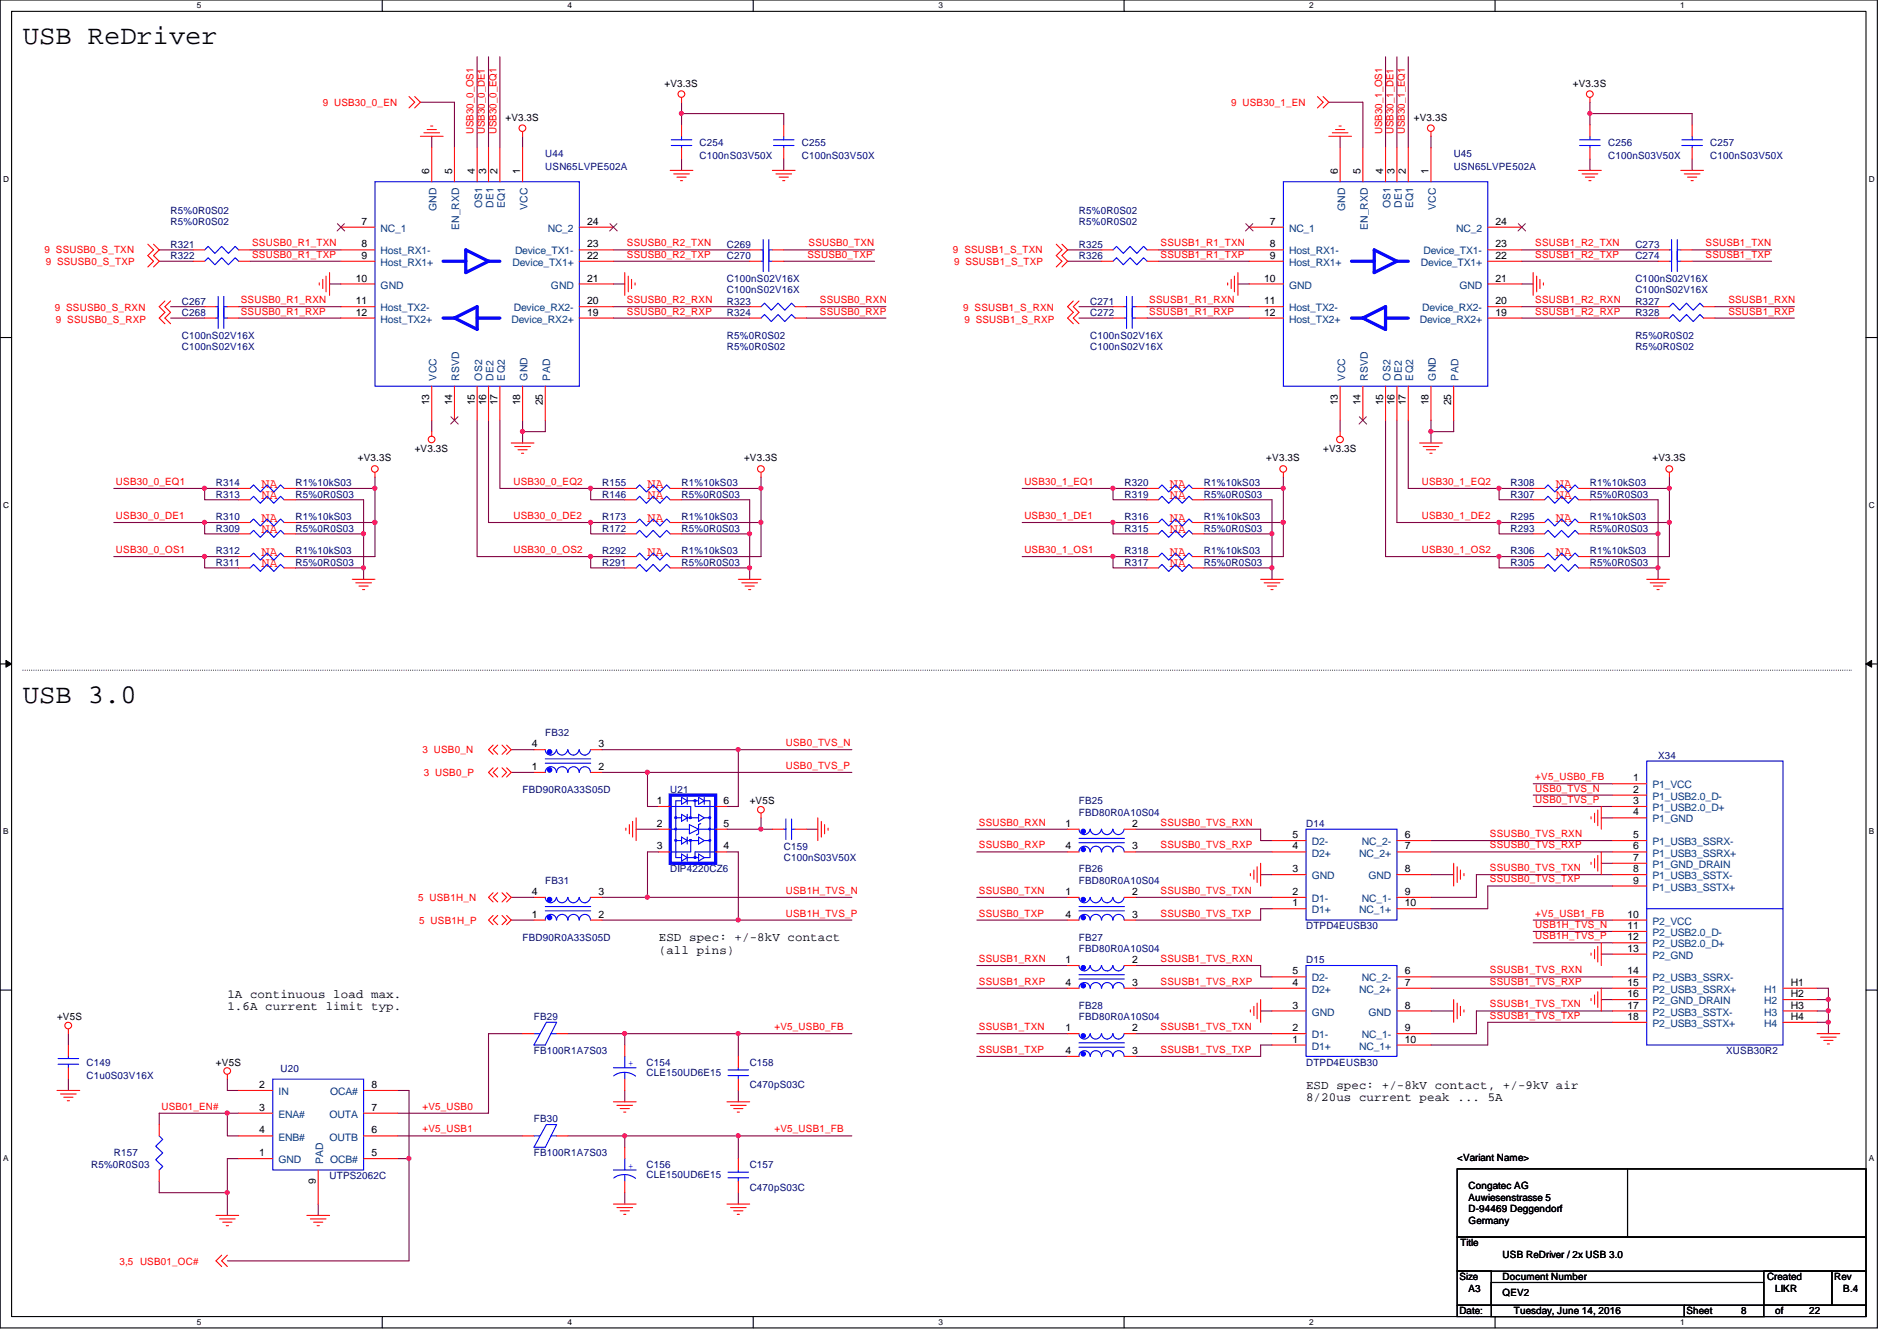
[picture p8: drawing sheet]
<svg xmlns="http://www.w3.org/2000/svg" width="297mm" height="210mm" viewBox="0 0 297 210" stroke-linecap="round" stroke-linejoin="round" font-family="sans-serif">
<defs><g id="words">
<g font-size="4.2">
<text x="3.6" y="6.9">USB ReDriver</text>
<text x="3.6" y="110.1">USB 3.0</text>
</g>
<g font-size="2.1" fill="#f00">
<text x="40.9" y="76.3">NA</text>
<text x="101.4" y="76.3">NA</text>
<text x="183.2" y="76.3">NA</text>
<text x="243.6" y="76.3">NA</text>
<text x="40.9" y="78.1">NA</text>
<text x="40.9" y="81.7">NA</text>
<text x="40.9" y="83.4">NA</text>
<text x="101.4" y="78.1">NA</text>
<text x="101.4" y="81.7">NA</text>
<text x="183.2" y="78.1">NA</text>
<text x="183.2" y="81.7">NA</text>
<text x="183.2" y="83.4">NA</text>
<text x="243.6" y="78.1">NA</text>
<text x="243.6" y="81.7">NA</text>
<text x="40.9" y="87">NA</text>
<text x="40.9" y="88.8">NA</text>
<text x="101.4" y="87">NA</text>
<text x="183.2" y="87">NA</text>
<text x="183.2" y="88.8">NA</text>
<text x="243.6" y="87">NA</text>
</g>
<g font-size="1.9">
<text x="103.2" y="147.3">ESD spec: +/-8kV contact</text>
<text x="103.2" y="149.3">(all pins)</text>
<text x="35.6" y="156.2">1A continuous load max.</text>
<text x="35.6" y="158.2">1.6A current limit typ.</text>
<text x="204.5" y="170.4">ESD spec: +/-8kV contact, +/-9kV air</text>
<text x="204.5" y="172.4">8/20us current peak ... 5A</text>
</g>
<g font-size="1.6" fill="#f00">
<text x="50.5" y="16.6">9 USB30_0_EN</text>
<text x="192.8" y="16.6">9 USB30_1_EN</text>
<text x="74.2" y="21" transform="rotate(-90 74.2 21)">USB30_0_OS1</text>
<text x="75.9" y="21" transform="rotate(-90 75.9 21)">USB30_0_DE1</text>
<text x="77.7" y="21" transform="rotate(-90 77.7 21)">USB30_0_EQ1</text>
<text x="216.4" y="21" transform="rotate(-90 216.4 21)">USB30_1_OS1</text>
<text x="218.2" y="21" transform="rotate(-90 218.2 21)">USB30_1_DE1</text>
<text x="220" y="21" transform="rotate(-90 220 21)">USB30_1_EQ1</text>
<text x="7" y="39.7">9 SSUSB0_S_TXN</text>
<text x="7.2" y="41.4">9 SSUSB0_S_TXP</text>
<text x="39.5" y="38.6">SSUSB0_R1_TXN</text>
<text x="39.5" y="40.3">SSUSB0_R1_TXP</text>
<text x="98.2" y="38.6">SSUSB0_R2_TXN</text>
<text x="98.2" y="40.3">SSUSB0_R2_TXP</text>
<text x="126.4" y="40.3">SSUSB0_TXP</text>
<text x="126.6" y="38.6">SSUSB0_TXN</text>
<text x="149.2" y="39.7">9 SSUSB1_S_TXN</text>
<text x="149.4" y="41.4">9 SSUSB1_S_TXP</text>
<text x="181.7" y="38.6">SSUSB1_R1_TXN</text>
<text x="181.7" y="40.3">SSUSB1_R1_TXP</text>
<text x="240.4" y="38.6">SSUSB1_R2_TXN</text>
<text x="240.4" y="40.3">SSUSB1_R2_TXP</text>
<text x="267.1" y="40.3">SSUSB1_TXP</text>
<text x="267.1" y="38.6">SSUSB1_TXN</text>
<text x="37.7" y="47.5">SSUSB0_R1_RXN</text>
<text x="98.2" y="47.5">SSUSB0_R2_RXN</text>
<text x="128.4" y="47.5">SSUSB0_RXN</text>
<text x="180" y="47.5">SSUSB1_R1_RXN</text>
<text x="240.4" y="47.5">SSUSB1_R2_RXN</text>
<text x="270.6" y="47.5">SSUSB1_RXN</text>
<text x="8.6" y="48.7">9 SSUSB0_S_RXN</text>
<text x="8.8" y="50.5">9 SSUSB0_S_RXP</text>
<text x="37.7" y="49.2">SSUSB0_R1_RXP</text>
<text x="98.2" y="49.2">SSUSB0_R2_RXP</text>
<text x="128.4" y="49.2">SSUSB0_RXP</text>
<text x="150.8" y="48.7">9 SSUSB1_S_RXN</text>
<text x="151" y="50.5">9 SSUSB1_S_RXP</text>
<text x="180" y="49.2">SSUSB1_R1_RXP</text>
<text x="240.4" y="49.2">SSUSB1_R2_RXP</text>
<text x="270.6" y="49.2">SSUSB1_RXP</text>
<text x="18.2" y="75.9">USB30_0_EQ1</text>
<text x="80.4" y="75.9">USB30_0_EQ2</text>
<text x="160.4" y="75.9">USB30_1_EQ1</text>
<text x="222.6" y="75.9">USB30_1_EQ2</text>
<text x="18.2" y="81.2">USB30_0_DE1</text>
<text x="80.4" y="81.2">USB30_0_DE2</text>
<text x="160.4" y="81.2">USB30_1_DE1</text>
<text x="222.6" y="81.2">USB30_1_DE2</text>
<text x="18.2" y="86.6">USB30_0_OS1</text>
<text x="80.4" y="86.6">USB30_0_OS2</text>
<text x="160.4" y="86.6">USB30_1_OS1</text>
<text x="222.6" y="86.6">USB30_1_OS2</text>
<text x="66.2" y="117.9">3 USB0_N</text>
<text x="123.1" y="116.8">USB0_TVS_N</text>
<text x="66.4" y="121.5">3 USB0_P</text>
<text x="123.1" y="120.4">USB0_TVS_P</text>
<text x="240.4" y="122.1">+V5_USB0_FB</text>
<text x="240.4" y="123.9">USB0_TVS_N</text>
<text x="240.4" y="125.7">USB0_TVS_P</text>
<text x="153.3" y="129.2">SSUSB0_RXN</text>
<text x="181.7" y="129.2">SSUSB0_TVS_RXN</text>
<text x="233.3" y="131">SSUSB0_TVS_RXN</text>
<text x="153.3" y="132.8">SSUSB0_RXP</text>
<text x="181.7" y="132.8">SSUSB0_TVS_RXP</text>
<text x="233.3" y="132.8">SSUSB0_TVS_RXP</text>
<text x="233.3" y="136.4">SSUSB0_TVS_TXN</text>
<text x="65.5" y="141">5 USB1H_N</text>
<text x="123.1" y="143.5">USB1H_TVS_P</text>
<text x="123.1" y="139.9">USB1H_TVS_N</text>
<text x="153.3" y="143.5">SSUSB0_TXP</text>
<text x="153.3" y="139.9">SSUSB0_TXN</text>
<text x="181.7" y="139.9">SSUSB0_TVS_TXN</text>
<text x="181.7" y="143.5">SSUSB0_TVS_TXP</text>
<text x="233.3" y="138.1">SSUSB0_TVS_TXP</text>
<text x="240.4" y="143.5">+V5_USB1_FB</text>
<text x="65.7" y="144.6">5 USB1H_P</text>
<text x="240.4" y="145.2">USB1H_TVS_N</text>
<text x="240.4" y="147">USB1H_TVS_P</text>
<text x="153.3" y="154.1">SSUSB1_RXP</text>
<text x="153.3" y="150.6">SSUSB1_RXN</text>
<text x="181.7" y="154.1">SSUSB1_TVS_RXP</text>
<text x="181.7" y="150.6">SSUSB1_TVS_RXN</text>
<text x="233.3" y="152.4">SSUSB1_TVS_RXN</text>
<text x="233.3" y="154.1">SSUSB1_TVS_RXP</text>
<text x="121.3" y="161.2">+V5_USB0_FB</text>
<text x="153.3" y="161.2">SSUSB1_TXN</text>
<text x="181.7" y="161.2">SSUSB1_TVS_TXN</text>
<text x="233.3" y="159.5">SSUSB1_TVS_TXP</text>
<text x="233.3" y="157.7">SSUSB1_TVS_TXN</text>
<text x="153.3" y="164.8">SSUSB1_TXP</text>
<text x="181.7" y="164.8">SSUSB1_TVS_TXP</text>
<text x="25.3" y="173.7">USB01_EN#</text>
<text x="66.2" y="173.7">+V5_USB0</text>
<text x="66.2" y="177.2">+V5_USB1</text>
<text x="121.3" y="177.2">+V5_USB1_FB</text>
<text x="18.7" y="198.1">3,5 USB01_OC#</text>
</g>
<g font-size="1.6">
<text x="104.1" y="13.5">+V3.3S</text>
<text x="246.3" y="13.5">+V3.3S</text>
<text x="79.2" y="18.9">+V3.3S</text>
<text x="221.4" y="18.9">+V3.3S</text>
<text x="67.2" y="27.2" transform="rotate(-90 67.2 27.2)">6</text>
<text x="70.8" y="27.2" transform="rotate(-90 70.8 27.2)">5</text>
<text x="74.3" y="27.2" transform="rotate(-90 74.3 27.2)">4</text>
<text x="76.1" y="27.2" transform="rotate(-90 76.1 27.2)">3</text>
<text x="77.9" y="27.2" transform="rotate(-90 77.9 27.2)">2</text>
<text x="81.4" y="27.2" transform="rotate(-90 81.4 27.2)">1</text>
<text x="209.5" y="27.2" transform="rotate(-90 209.5 27.2)">6</text>
<text x="213" y="27.2" transform="rotate(-90 213 27.2)">5</text>
<text x="216.6" y="27.2" transform="rotate(-90 216.6 27.2)">4</text>
<text x="218.4" y="27.2" transform="rotate(-90 218.4 27.2)">3</text>
<text x="220.1" y="27.2" transform="rotate(-90 220.1 27.2)">2</text>
<text x="223.7" y="27.2" transform="rotate(-90 223.7 27.2)">1</text>
<text x="56.6" y="35.2">7</text>
<text x="91.9" y="35.2">24</text>
<text x="198.8" y="35.2">7</text>
<text x="234.2" y="35.2">24</text>
<text x="56.6" y="38.7">8</text>
<text x="56.6" y="40.5">9</text>
<text x="91.9" y="38.7">23</text>
<text x="91.9" y="40.5">22</text>
<text x="198.8" y="38.7">8</text>
<text x="198.8" y="40.5">9</text>
<text x="234.2" y="38.7">23</text>
<text x="234.2" y="40.5">22</text>
<text x="55.7" y="44.1">10</text>
<text x="55.7" y="47.6">11</text>
<text x="91.9" y="44.1">21</text>
<text x="91.9" y="47.6">20</text>
<text x="197.9" y="44.1">10</text>
<text x="197.9" y="47.6">11</text>
<text x="234.2" y="44.1">21</text>
<text x="234.2" y="47.6">20</text>
<text x="55.7" y="49.4">12</text>
<text x="91.9" y="49.4">19</text>
<text x="197.9" y="49.4">12</text>
<text x="234.2" y="49.4">19</text>
<text x="67.2" y="63.5" transform="rotate(-90 67.2 63.5)">13</text>
<text x="70.8" y="63.5" transform="rotate(-90 70.8 63.5)">14</text>
<text x="74.3" y="63.5" transform="rotate(-90 74.3 63.5)">15</text>
<text x="76.1" y="63.5" transform="rotate(-90 76.1 63.5)">16</text>
<text x="77.9" y="63.5" transform="rotate(-90 77.9 63.5)">17</text>
<text x="81.4" y="63.5" transform="rotate(-90 81.4 63.5)">18</text>
<text x="85" y="63.5" transform="rotate(-90 85 63.5)">25</text>
<text x="209.5" y="63.5" transform="rotate(-90 209.5 63.5)">13</text>
<text x="213" y="63.5" transform="rotate(-90 213 63.5)">14</text>
<text x="216.6" y="63.5" transform="rotate(-90 216.6 63.5)">15</text>
<text x="218.4" y="63.5" transform="rotate(-90 218.4 63.5)">16</text>
<text x="220.1" y="63.5" transform="rotate(-90 220.1 63.5)">17</text>
<text x="223.7" y="63.5" transform="rotate(-90 223.7 63.5)">18</text>
<text x="227.2" y="63.5" transform="rotate(-90 227.2 63.5)">25</text>
<text x="64.9" y="70.8">+V3.3S</text>
<text x="207.2" y="70.8">+V3.3S</text>
<text x="56" y="72.2">+V3.3S</text>
<text x="116.5" y="72.2">+V3.3S</text>
<text x="198.3" y="72.2">+V3.3S</text>
<text x="258.7" y="72.2">+V3.3S</text>
<text x="83.3" y="117">4</text>
<text x="93.7" y="117">3</text>
<text x="83.3" y="120.5">1</text>
<text x="93.7" y="120.5">2</text>
<text x="102.8" y="125.9">1</text>
<text x="113.3" y="125.9">6</text>
<text x="117.4" y="125.9">+V5S</text>
<text x="255.7" y="122.3">1</text>
<text x="255.7" y="124.1">2</text>
<text x="255.7" y="125.9">3</text>
<text x="102.8" y="129.4">2</text>
<text x="113.3" y="129.4">5</text>
<text x="166.8" y="129.4">1</text>
<text x="177.3" y="129.4">2</text>
<text x="202.4" y="131.2">5</text>
<text x="220" y="131.2">6</text>
<text x="255.7" y="127.6">4</text>
<text x="255.7" y="131.2">5</text>
<text x="102.8" y="133">3</text>
<text x="113.3" y="133">4</text>
<text x="166.8" y="133">4</text>
<text x="177.3" y="133">3</text>
<text x="202.4" y="133">4</text>
<text x="202.4" y="136.5">3</text>
<text x="220" y="136.5">8</text>
<text x="220" y="133">7</text>
<text x="255.7" y="136.5">8</text>
<text x="255.7" y="133">6</text>
<text x="255.7" y="134.7">7</text>
<text x="83.3" y="143.6">1</text>
<text x="83.3" y="140.1">4</text>
<text x="93.7" y="140.1">3</text>
<text x="93.7" y="143.6">2</text>
<text x="166.8" y="140.1">1</text>
<text x="166.8" y="143.6">4</text>
<text x="177.3" y="143.6">3</text>
<text x="177.3" y="140.1">2</text>
<text x="202.4" y="141.9">1</text>
<text x="202.4" y="140.1">2</text>
<text x="220" y="140.1">9</text>
<text x="220" y="141.9">10</text>
<text x="254.8" y="143.6">10</text>
<text x="255.7" y="138.3">9</text>
<text x="254.8" y="145.4">11</text>
<text x="254.8" y="147.2">12</text>
<text x="254.8" y="149">13</text>
<text x="166.8" y="150.7">1</text>
<text x="166.8" y="154.3">4</text>
<text x="177.3" y="154.3">3</text>
<text x="177.3" y="150.7">2</text>
<text x="202.4" y="154.3">4</text>
<text x="202.4" y="152.5">5</text>
<text x="220" y="152.5">6</text>
<text x="220" y="154.3">7</text>
<text x="254.8" y="152.5">14</text>
<text x="254.8" y="154.3">15</text>
<text x="280.4" y="154.3">H1</text>
<text x="8.9" y="159.7">+V5S</text>
<text x="166.8" y="161.4">1</text>
<text x="177.3" y="161.4">2</text>
<text x="202.4" y="161.4">2</text>
<text x="202.4" y="157.9">3</text>
<text x="220" y="161.4">9</text>
<text x="220" y="157.9">8</text>
<text x="254.8" y="156.1">16</text>
<text x="254.8" y="157.9">17</text>
<text x="254.8" y="159.6">18</text>
<text x="280.4" y="156.1">H2</text>
<text x="280.4" y="157.9">H3</text>
<text x="280.4" y="159.6">H4</text>
<text x="33.8" y="166.8">+V5S</text>
<text x="166.8" y="165">4</text>
<text x="177.3" y="165">3</text>
<text x="202.4" y="163.2">1</text>
<text x="220" y="163.2">10</text>
<text x="40.6" y="173.9">3</text>
<text x="40.6" y="170.3">2</text>
<text x="58.2" y="170.3">8</text>
<text x="58.2" y="173.9">7</text>
<text x="40.6" y="177.4">4</text>
<text x="58.2" y="177.4">6</text>
<text x="40.6" y="181">1</text>
<text x="49.4" y="185.3" transform="rotate(-90 49.4 185.3)">9</text>
<text x="58.2" y="181">5</text>
<text x="228.2" y="181.7">&lt;Variant Name&gt;</text>
<text x="230" y="186.2">Congatec AG</text>
<text x="230" y="188">Auwiesenstrasse 5</text>
<text x="230" y="189.7">D-94469 Deggendorf</text>
<text x="230" y="191.5">Germany</text>
<text x="228.7" y="195.1">Title</text>
<text x="235.3" y="196.8">USB ReDriver / 2x USB 3.0</text>
<text x="228.5" y="200.4">Size</text>
<text x="230" y="202.2">A3</text>
<text x="235.3" y="200.4">Document Number</text>
<text x="235.3" y="202.9">QEV2</text>
<text x="276.7" y="200.4">Created</text>
<text x="278" y="202.2">LIKR</text>
<text x="287.2" y="200.4">Rev</text>
<text x="288.6" y="202.2">B.4</text>
<text x="228.5" y="205.7">Date:</text>
<text x="237.1" y="205.7">Tuesday, June 14, 2016</text>
<text x="264.1" y="205.7">Sheet</text>
<text x="272.6" y="205.7">8</text>
<text x="278" y="205.7">of</text>
<text x="283.3" y="205.7">22</text>
</g>
<g font-size="1.6" fill="#000080">
<text x="109.6" y="22.8">C254</text>
<text x="125.6" y="22.8">C255</text>
<text x="251.8" y="22.8">C256</text>
<text x="267.8" y="22.8">C257</text>
<text x="85.4" y="24.6">U44</text>
<text x="85.4" y="26.7">USN65LVPE502A</text>
<text x="109.6" y="24.9">C100nS03V50X</text>
<text x="125.6" y="24.9">C100nS03V50X</text>
<text x="227.6" y="24.6">U45</text>
<text x="227.6" y="26.7">USN65LVPE502A</text>
<text x="251.8" y="24.9">C100nS03V50X</text>
<text x="267.8" y="24.9">C100nS03V50X</text>
<text x="26.7" y="33.4">R5%0R0S02</text>
<text x="26.7" y="35.2">R5%0R0S02</text>
<text x="168.9" y="35.2">R5%0R0S02</text>
<text x="168.9" y="33.4">R5%0R0S02</text>
<text x="26.7" y="38.8">R321</text>
<text x="26.7" y="40.6">R322</text>
<text x="113.8" y="40.6">C270</text>
<text x="113.8" y="38.8">C269</text>
<text x="168.9" y="40.6">R326</text>
<text x="168.9" y="38.8">R325</text>
<text x="256.1" y="40.6">C274</text>
<text x="256.1" y="38.8">C273</text>
<text x="28.5" y="47.7">C267</text>
<text x="113.8" y="45.9">C100nS02V16X</text>
<text x="113.8" y="44.1">C100nS02V16X</text>
<text x="113.8" y="47.7">R323</text>
<text x="170.7" y="47.7">C271</text>
<text x="256.1" y="45.9">C100nS02V16X</text>
<text x="256.1" y="44.1">C100nS02V16X</text>
<text x="256.1" y="47.7">R327</text>
<text x="28.5" y="49.4">C268</text>
<text x="28.5" y="53">C100nS02V16X</text>
<text x="113.8" y="49.4">R324</text>
<text x="113.8" y="53">R5%0R0S02</text>
<text x="170.7" y="49.4">C272</text>
<text x="170.7" y="53">C100nS02V16X</text>
<text x="256.1" y="49.4">R328</text>
<text x="256.1" y="53">R5%0R0S02</text>
<text x="28.5" y="54.8">C100nS02V16X</text>
<text x="113.8" y="54.8">R5%0R0S02</text>
<text x="170.7" y="54.8">C100nS02V16X</text>
<text x="256.1" y="54.8">R5%0R0S02</text>
<text x="33.8" y="76.1">R314</text>
<text x="33.8" y="77.9">R313</text>
<text x="46.3" y="76.1">R1%10kS03</text>
<text x="46.3" y="77.9">R5%0R0S03</text>
<text x="94.3" y="77.9">R146</text>
<text x="94.3" y="76.1">R155</text>
<text x="106.7" y="77.9">R5%0R0S03</text>
<text x="106.7" y="76.1">R1%10kS03</text>
<text x="176.1" y="77.9">R319</text>
<text x="176.1" y="76.1">R320</text>
<text x="188.5" y="77.9">R5%0R0S03</text>
<text x="188.5" y="76.1">R1%10kS03</text>
<text x="236.5" y="76.1">R308</text>
<text x="236.5" y="77.9">R307</text>
<text x="249" y="76.1">R1%10kS03</text>
<text x="249" y="77.9">R5%0R0S03</text>
<text x="33.8" y="81.4">R310</text>
<text x="33.8" y="83.2">R309</text>
<text x="46.3" y="81.4">R1%10kS03</text>
<text x="46.3" y="83.2">R5%0R0S03</text>
<text x="94.3" y="81.4">R173</text>
<text x="94.3" y="83.2">R172</text>
<text x="106.7" y="81.4">R1%10kS03</text>
<text x="106.7" y="83.2">R5%0R0S03</text>
<text x="176.1" y="83.2">R315</text>
<text x="176.1" y="81.4">R316</text>
<text x="188.5" y="83.2">R5%0R0S03</text>
<text x="188.5" y="81.4">R1%10kS03</text>
<text x="236.5" y="83.2">R293</text>
<text x="236.5" y="81.4">R295</text>
<text x="249" y="83.2">R5%0R0S03</text>
<text x="249" y="81.4">R1%10kS03</text>
<text x="33.8" y="86.8">R312</text>
<text x="33.8" y="88.6">R311</text>
<text x="46.3" y="86.8">R1%10kS03</text>
<text x="46.3" y="88.6">R5%0R0S03</text>
<text x="94.3" y="86.8">R292</text>
<text x="94.3" y="88.6">R291</text>
<text x="106.7" y="86.8">R1%10kS03</text>
<text x="106.7" y="88.6">R5%0R0S03</text>
<text x="176.1" y="86.8">R318</text>
<text x="176.1" y="88.6">R317</text>
<text x="188.5" y="86.8">R1%10kS03</text>
<text x="188.5" y="88.6">R5%0R0S03</text>
<text x="236.5" y="86.8">R306</text>
<text x="236.5" y="88.6">R305</text>
<text x="249" y="86.8">R1%10kS03</text>
<text x="249" y="88.6">R5%0R0S03</text>
<text x="85.4" y="115.2">FB32</text>
<text x="259.6" y="118.8">X34</text>
<text x="81.8" y="124.1">FBD90R0A33S05D</text>
<text x="104.9" y="124.1">U21</text>
<text x="168.9" y="125.9">FB25</text>
<text x="168.9" y="127.7">FBD80R0A10S04</text>
<text x="204.5" y="129.5">D14</text>
<text x="104.9" y="136.6">DIP4220CZ6</text>
<text x="122.7" y="133">C159</text>
<text x="122.7" y="134.8">C100nS03V50X</text>
<text x="168.9" y="136.6">FB26</text>
<text x="85.4" y="138.3">FB31</text>
<text x="168.9" y="138.3">FBD80R0A10S04</text>
<text x="81.8" y="147.2">FBD90R0A33S05D</text>
<text x="168.9" y="147.2">FB27</text>
<text x="168.9" y="149">FBD80R0A10S04</text>
<text x="204.5" y="145.5">DTPD4EUSB30</text>
<text x="204.5" y="150.8">D15</text>
<text x="83.6" y="159.7">FB29</text>
<text x="168.9" y="157.9">FB28</text>
<text x="168.9" y="159.7">FBD80R0A10S04</text>
<text x="13.5" y="166.8">C149</text>
<text x="43.9" y="167.9">U20</text>
<text x="83.6" y="165">FB100R1A7S03</text>
<text x="101.2" y="166.8">C154</text>
<text x="117.4" y="166.8">C158</text>
<text x="204.5" y="166.8">DTPD4EUSB30</text>
<text x="270.3" y="165">XUSB30R2</text>
<text x="13.5" y="168.9">C1u0S03V16X</text>
<text x="101.2" y="168.4">CLE150UD6E15</text>
<text x="117.4" y="170.3">C470pS03C</text>
<text x="83.6" y="175.7">FB30</text>
<text x="14.3" y="182.8">R5%0R0S03</text>
<text x="17.8" y="181">R157</text>
<text x="51.6" y="184.6">UTPS2062C</text>
<text x="83.6" y="181">FB100R1A7S03</text>
<text x="101.2" y="182.8">C156</text>
<text x="101.2" y="184.4">CLE150UD6E15</text>
<text x="117.4" y="182.8">C157</text>
<text x="117.4" y="186.4">C470pS03C</text>
</g>
<g font-size="1.6" fill="#004080">
<text x="68.4" y="33" transform="rotate(-90 68.4 33)">GND</text>
<text x="71.9" y="36" transform="rotate(-90 71.9 36)">EN_RXD</text>
<text x="75.5" y="32.6" transform="rotate(-90 75.5 32.6)">OS1</text>
<text x="77.3" y="32.5" transform="rotate(-90 77.3 32.5)">DE1</text>
<text x="79" y="32.6" transform="rotate(-90 79 32.6)">EQ1</text>
<text x="82.6" y="32.8" transform="rotate(-90 82.6 32.8)">VCC</text>
<text x="210.6" y="33" transform="rotate(-90 210.6 33)">GND</text>
<text x="214.2" y="36" transform="rotate(-90 214.2 36)">EN_RXD</text>
<text x="217.7" y="32.6" transform="rotate(-90 217.7 32.6)">OS1</text>
<text x="219.5" y="32.5" transform="rotate(-90 219.5 32.5)">DE1</text>
<text x="221.3" y="32.6" transform="rotate(-90 221.3 32.6)">EQ1</text>
<text x="224.8" y="32.8" transform="rotate(-90 224.8 32.8)">VCC</text>
<text x="59.6" y="36.3">NC_1</text>
<text x="59.6" y="39.8">Host_RX1-</text>
<text x="59.6" y="41.6">Host_RX1+</text>
<text x="80.3" y="41.6">Device_TX1+</text>
<text x="80.6" y="39.8">Device_TX1-</text>
<text x="85.8" y="36.3">NC_2</text>
<text x="201.8" y="36.3">NC_1</text>
<text x="201.8" y="39.8">Host_RX1-</text>
<text x="201.8" y="41.6">Host_RX1+</text>
<text x="222.5" y="41.6">Device_TX1+</text>
<text x="222.9" y="39.8">Device_TX1-</text>
<text x="228" y="36.3">NC_2</text>
<text x="59.6" y="45.2">GND</text>
<text x="86.3" y="45.2">GND</text>
<text x="201.8" y="45.2">GND</text>
<text x="228.5" y="45.2">GND</text>
<text x="59.6" y="48.7">Host_TX2-</text>
<text x="59.6" y="50.5">Host_TX2+</text>
<text x="80.1" y="50.5">Device_RX2+</text>
<text x="80.5" y="48.7">Device_RX2-</text>
<text x="201.8" y="48.7">Host_TX2-</text>
<text x="201.8" y="50.5">Host_TX2+</text>
<text x="222.3" y="50.5">Device_RX2+</text>
<text x="222.7" y="48.7">Device_RX2-</text>
<text x="68.4" y="59.6" transform="rotate(-90 68.4 59.6)">VCC</text>
<text x="71.9" y="59.6" transform="rotate(-90 71.9 59.6)">RSVD</text>
<text x="75.5" y="59.6" transform="rotate(-90 75.5 59.6)">OS2</text>
<text x="77.3" y="59.6" transform="rotate(-90 77.3 59.6)">DE2</text>
<text x="79" y="59.6" transform="rotate(-90 79 59.6)">EQ2</text>
<text x="82.6" y="59.6" transform="rotate(-90 82.6 59.6)">GND</text>
<text x="86.1" y="59.6" transform="rotate(-90 86.1 59.6)">PAD</text>
<text x="210.6" y="59.6" transform="rotate(-90 210.6 59.6)">VCC</text>
<text x="214.2" y="59.6" transform="rotate(-90 214.2 59.6)">RSVD</text>
<text x="217.7" y="59.6" transform="rotate(-90 217.7 59.6)">OS2</text>
<text x="219.5" y="59.6" transform="rotate(-90 219.5 59.6)">DE2</text>
<text x="221.3" y="59.6" transform="rotate(-90 221.3 59.6)">EQ2</text>
<text x="224.8" y="59.6" transform="rotate(-90 224.8 59.6)">GND</text>
<text x="228.4" y="59.6" transform="rotate(-90 228.4 59.6)">PAD</text>
<text x="258.7" y="123.4">P1_VCC</text>
<text x="258.7" y="125.2">P1_USB2.0_D-</text>
<text x="258.7" y="127">P1_USB2.0_D+</text>
<text x="258.7" y="128.7">P1_GND</text>
<text x="205.4" y="134.1">D2+</text>
<text x="205.4" y="132.3">D2-</text>
<text x="205.4" y="137.6">GND</text>
<text x="212.8" y="134.1">NC_2+</text>
<text x="213.2" y="132.3">NC_2-</text>
<text x="214.3" y="137.6">GND</text>
<text x="258.7" y="137.6">P1_USB3_SSTX-</text>
<text x="258.7" y="132.3">P1_USB3_SSRX-</text>
<text x="258.7" y="134.1">P1_USB3_SSRX+</text>
<text x="258.7" y="135.8">P1_GND_DRAIN</text>
<text x="205.4" y="143">D1+</text>
<text x="205.4" y="141.2">D1-</text>
<text x="212.8" y="143">NC_1+</text>
<text x="213.2" y="141.2">NC_1-</text>
<text x="258.7" y="139.4">P1_USB3_SSTX+</text>
<text x="258.7" y="144.7">P2_VCC</text>
<text x="258.7" y="146.5">P2_USB2.0_D-</text>
<text x="258.7" y="148.3">P2_USB2.0_D+</text>
<text x="205.4" y="155.4">D2+</text>
<text x="205.4" y="153.6">D2-</text>
<text x="212.8" y="155.4">NC_2+</text>
<text x="213.2" y="153.6">NC_2-</text>
<text x="258.7" y="150.1">P2_GND</text>
<text x="258.7" y="153.6">P2_USB3_SSRX-</text>
<text x="258.7" y="155.4">P2_USB3_SSRX+</text>
<text x="276.3" y="155.4">H1</text>
<text x="205.4" y="159">GND</text>
<text x="214.3" y="159">GND</text>
<text x="258.7" y="157.2">P2_GND_DRAIN</text>
<text x="258.7" y="159">P2_USB3_SSTX-</text>
<text x="258.7" y="160.7">P2_USB3_SSTX+</text>
<text x="276.3" y="157.2">H2</text>
<text x="276.3" y="159">H3</text>
<text x="276.3" y="160.7">H4</text>
<text x="205.4" y="164.3">D1+</text>
<text x="205.4" y="162.5">D1-</text>
<text x="212.8" y="164.3">NC_1+</text>
<text x="213.2" y="162.5">NC_1-</text>
<text x="43.6" y="171.4">IN</text>
<text x="51.7" y="171.4">OCA#</text>
<text x="43.6" y="175">ENA#</text>
<text x="43.6" y="178.5">ENB#</text>
<text x="51.6" y="175">OUTA</text>
<text x="51.6" y="178.5">OUTB</text>
<text x="43.6" y="182.1">GND</text>
<text x="50.6" y="182.2" transform="rotate(-90 50.6 182.2)">PAD</text>
<text x="51.7" y="182.1">OCB#</text>
</g>
<g font-size="1.6" fill="#00f">
<text x="98.4" y="166.9">+</text>
<text x="98.4" y="182.9">+</text>
</g>
<g font-size="1.3">
<text x="30.8" y="1.3">5</text>
<text x="88.9" y="1.3">4</text>
<text x="146.9" y="1.3">3</text>
<text x="205" y="1.3">2</text>
<text x="263.1" y="1.3">1</text>
<text x=".5" y="28.4">D</text>
<text x="292.6" y="28.4">D</text>
<text x=".5" y="79.5">C</text>
<text x="292.6" y="79.5">C</text>
<text x=".5" y="130.6">B</text>
<text x="292.6" y="130.6">B</text>
<text x=".5" y="181.7">A</text>
<text x="292.6" y="181.7">A</text>
<text x="30.8" y="207.4">5</text>
<text x="88.9" y="207.4">4</text>
<text x="146.9" y="207.4">3</text>
<text x="205" y="207.4">2</text>
<text x="263.1" y="207.4">1</text>
</g>
</g></defs>
<path d="M0 0h294v207.9h-294zM1.8 1.8h290.4v204.3h-290.4z" fill="none" stroke="#000" stroke-width=".17"/>
<g fill="#fff">
<path d="M30.8 .2h.7v1.4h-.7z"/>
<path d="M30.8 206.2h.7v1.4h-.7z"/>
</g>
<path d="M59.9 0v1.8M59.9 206.1v1.8" fill="none" stroke="#000" stroke-width=".17"/>
<g fill="#fff">
<path d="M88.9 .2h.6v1.4h-.6z"/>
<path d="M88.9 206.2h.6v1.4h-.6z"/>
</g>
<path d="M117.9 0v1.8M117.9 206.1v1.8" fill="none" stroke="#000" stroke-width=".17"/>
<g fill="#fff">
<path d="M146.9 .2h.7v1.4h-.7z"/>
<path d="M146.9 206.2h.7v1.4h-.7z"/>
</g>
<path d="M176 0v1.8M176 206.1v1.8" fill="none" stroke="#000" stroke-width=".17"/>
<g fill="#fff">
<path d="M205 .2h.7v1.4h-.7z"/>
<path d="M205 206.2h.7v1.4h-.7z"/>
</g>
<path d="M234.1 0v1.8M234.1 206.1v1.8" fill="none" stroke="#000" stroke-width=".17"/>
<g fill="#fff">
<path d="M263.1 .2h.7v1.4h-.7z"/>
<path d="M263.1 206.2h.7v1.4h-.7z"/>
<path d="M.5 27.3h.9v1.4h-.9z"/>
<path d="M292.6 27.3h.9v1.4h-.9z"/>
<path d="M.5 78.4h.9v1.4h-.9z"/>
<path d="M292.6 78.4h.9v1.4h-.9z"/>
</g>
<path d="M0 52.8h1.8M292.2 52.8h1.8" fill="none" stroke="#000" stroke-width=".17"/>
<g fill="#fff">
<path d="M.5 129.5h.8v1.4h-.8z"/>
<path d="M292.6 129.5h.9v1.4h-.9z"/>
</g>
<path d="M0 103.9h1.8M292.2 103.9h1.8" fill="none" stroke="#000" stroke-width=".17"/>
<path d="M.9 103.4l.9 .5-.9 .5zM292.2 103.9l.9-.5v1z" fill="#000"/>
<path d="M.9 103.4l.9 .5-.9 .5zM292.2 103.9l.9-.5v1z" fill="none" stroke="#000" stroke-width=".16"/>
<g fill="#fff">
<path d="M.5 180.5h.8v1.4h-.8z"/>
<path d="M292.6 180.5h.9v1.4h-.9z"/>
</g>
<path d="M0 155h1.8M292.2 155h1.8" fill="none" stroke="#000" stroke-width=".17"/>
<path d="M3.6 104.9h286.3M289.9 104.9h.1" fill="none" stroke="#000" stroke-width=".17" stroke-dasharray="0 .3"/>
<path d="M284.5 154.7h1.8M286.3 156.5v1.7" fill="none" stroke="#800040" stroke-width=".17"/>
<circle cx="286.3" cy="156.4" r=".32" fill="#f0f"/>
<circle cx="286.3" cy="156.4" r=".32" fill="none" stroke="#f0f" stroke-width=".17"/>
<path d="M284.5 156.5h1.8M284.5 158.2h1.8M286.3 160v1.8" fill="none" stroke="#800040" stroke-width=".17"/>
<circle cx="286.3" cy="160" r=".32" fill="#f0f"/>
<circle cx="286.3" cy="160" r=".32" fill="none" stroke="#f0f" stroke-width=".17"/>
<path d="M250.7 128h1.8M250.7 135.1h1.8M250.7 149.4h1.8M250.7 156.5h1.8M286.3 158.2v1.8h-1.8" fill="none" stroke="#800040" stroke-width=".17"/>
<circle cx="286.3" cy="158.2" r=".32" fill="#f0f"/>
<circle cx="286.3" cy="158.2" r=".32" fill="none" stroke="#f0f" stroke-width=".17"/>
<g fill="none" stroke="#800040" stroke-width=".17">
<path d="M152.9 133.3h14.3M152.9 129.8h14.3M177.8 133.3h21.4M177.8 129.8h19.6v1.8h1.8M197.4 136.9h1.8M224.1 131.6h28.4M224.1 133.3h28.4M224.1 136.9h3.5M240.1 122.7h12.4M240.1 124.5h12.4M240.1 126.2h12.4M252.5 136.9h-21.3v3.6h-7.1"/>
<path d="M252.5 138.7h-19.5v3.5h-8.9M152.9 154.7h14.3M152.9 151.1h14.3M152.9 144h14.3M152.9 140.5h14.3M177.8 140.5h21.4M177.8 154.7h21.4M177.8 151.1h19.6v1.8h1.8M197.4 158.2h1.8M199.2 142.2h-1.8v1.8h-19.6M224.1 152.9h28.4M224.1 154.7h28.4"/>
<path d="M224.1 158.2h3.5M240.1 144h12.4M240.1 145.8h12.4M240.1 147.6h12.4M252.5 158.2h-21.3v3.6h-7.1M286.3 154.7v1.8M35.6 170.7h1.8M35.6 174.2h1.8M62.3 174.2h14.2M97.8 161.8h17.8v3.6M115.6 170.7v1.8M152.9 165.4h14.3"/>
<path d="M152.9 161.8h14.3M177.8 161.8h21.4M199.2 163.6h-1.8v1.8h-19.6M252.5 160h-19.5v3.6h-8.9M35.6 186.7v3.5M35.6 181.4h1.8M35.6 197.4h28.4M62.3 181.4h1.7"/>
</g>
<circle cx="97.8" cy="161.8" r=".32" fill="#f0f"/>
<circle cx="97.8" cy="161.8" r=".32" fill="none" stroke="#f0f" stroke-width=".17"/>
<path d="M62.3 177.8h19.5M81.8 161.8h-5.3v12.4M88.9 161.8h8.9v1.8M97.8 170.7v1.8M24.9 186.7h10.7M49.8 188.5v1.7" fill="none" stroke="#800040" stroke-width=".17"/>
<circle cx="35.6" cy="186.7" r=".32" fill="#f0f"/>
<circle cx="35.6" cy="186.7" r=".32" fill="none" stroke="#f0f" stroke-width=".17"/>
<path d="M10.7 161.8v1.8M10.7 168.9v1.8M64 170.7v10.7M115.6 161.8h17.8M35.6 181.4v5.3" fill="none" stroke="#800040" stroke-width=".17"/>
<circle cx="115.6" cy="161.8" r=".32" fill="#f0f"/>
<circle cx="115.6" cy="161.8" r=".32" fill="none" stroke="#f0f" stroke-width=".17"/>
<path d="M97.8 177.8h17.8" fill="none" stroke="#800040" stroke-width=".17"/>
<circle cx="97.8" cy="177.8" r=".32" fill="#f0f"/>
<circle cx="97.8" cy="177.8" r=".32" fill="none" stroke="#f0f" stroke-width=".17"/>
<path d="M88.9 177.8h8.9v1.8M133.4 177.8h-17.8v3.6M97.8 186.7v1.8M115.6 186.7v1.8" fill="none" stroke="#800040" stroke-width=".17"/>
<circle cx="115.6" cy="177.8" r=".32" fill="#f0f"/>
<circle cx="115.6" cy="177.8" r=".32" fill="none" stroke="#f0f" stroke-width=".17"/>
<path d="M35.6 168.9v1.8M62.3 170.7h1.7M64 181.4v16" fill="none" stroke="#800040" stroke-width=".17"/>
<circle cx="64" cy="181.3" r=".32" fill="#f0f"/>
<circle cx="64" cy="181.3" r=".32" fill="none" stroke="#f0f" stroke-width=".17"/>
<path d="M115.6 144h17.8" fill="none" stroke="#800040" stroke-width=".17"/>
<circle cx="115.6" cy="144" r=".32" fill="#f0f"/>
<circle cx="115.6" cy="144" r=".32" fill="none" stroke="#f0f" stroke-width=".17"/>
<path d="M101.4 120.9h32" fill="none" stroke="#800040" stroke-width=".17"/>
<circle cx="101.4" cy="120.9" r=".32" fill="#f0f"/>
<circle cx="101.4" cy="120.9" r=".32" fill="none" stroke="#f0f" stroke-width=".17"/>
<path d="M115.6 117.3h17.8" fill="none" stroke="#800040" stroke-width=".17"/>
<circle cx="115.6" cy="117.3" r=".32" fill="#f0f"/>
<circle cx="115.6" cy="117.3" r=".32" fill="none" stroke="#f0f" stroke-width=".17"/>
<path d="M80 117.3h3.6M94.3 117.3h21.3v8.9h-1.8M80 120.9h3.6M94.3 120.9h7.1v5.3h1.8M99.6 129.8h3.6M103.2 133.3h-1.8v7.2h-7.1M113.8 129.8h5.4M113.8 133.3h1.8v10.7h-21.3M119.2 128v1.8M119.2 129.8h1.7M126.3 129.8h1.8" fill="none" stroke="#800040" stroke-width=".17"/>
<circle cx="119.1" cy="129.8" r=".32" fill="#f0f"/>
<circle cx="119.1" cy="129.8" r=".32" fill="none" stroke="#f0f" stroke-width=".17"/>
<path d="M101.4 140.5h32" fill="none" stroke="#800040" stroke-width=".17"/>
<circle cx="101.4" cy="140.4" r=".32" fill="#f0f"/>
<circle cx="101.4" cy="140.4" r=".32" fill="none" stroke="#f0f" stroke-width=".17"/>
<path d="M24.9 174.2v1.8M35.6 174.2v3.6h1.8M24.9 184.9v1.8" fill="none" stroke="#800040" stroke-width=".17"/>
<circle cx="35.6" cy="174.2" r=".32" fill="#f0f"/>
<circle cx="35.6" cy="174.2" r=".32" fill="none" stroke="#f0f" stroke-width=".17"/>
<path d="M265 39.1h12.4M126.3 48h12.4M126.3 49.8h12.4M265 40.9h12.4M81.8 67.6v1.7M80 140.5h3.6M80 144h3.6M24.9 174.2h10.7" fill="none" stroke="#800040" stroke-width=".17"/>
<circle cx="81.8" cy="67.5" r=".32" fill="#f0f"/>
<circle cx="81.8" cy="67.5" r=".32" fill="none" stroke="#f0f" stroke-width=".17"/>
<path d="M122.7 17.8h-16v1.8M67.6 21.3v1.8M81.8 21.3v1.8M106.7 24.9v1.8M122.7 24.9v1.8M51.6 44.4h1.8M96.1 44.4h1.7M67.6 65.8v1.8M85.4 65.8v1.8h-3.6" fill="none" stroke="#800040" stroke-width=".17"/>
<circle cx="106.7" cy="17.8" r=".32" fill="#f0f"/>
<circle cx="106.7" cy="17.8" r=".32" fill="none" stroke="#f0f" stroke-width=".17"/>
<g fill="none" stroke="#800040" stroke-width=".17">
<path d="M65.8 16h5.4v7.1M106.7 16v1.8M122.7 17.8v1.8M208.1 16h5.3v7.1M249 16v3.6M96.1 39.1h21.3M122.7 39.1h14.2M209.8 21.3v1.8M224.1 21.3v1.8M249 24.9v1.8M265 24.9v1.8M96.1 40.9h21.3"/>
<path d="M122.7 40.9h14.2M193.8 44.4h1.8M238.3 44.4h1.8M81.8 65.8v1.8M209.8 65.8v1.8M224.1 65.8v1.8M224.1 67.6v1.7M227.6 65.8v1.8h-3.5"/>
</g>
<circle cx="224" cy="67.5" r=".32" fill="#f0f"/>
<circle cx="224" cy="67.5" r=".32" fill="none" stroke="#f0f" stroke-width=".17"/>
<path d="M249 17.8h16" fill="none" stroke="#800040" stroke-width=".17"/>
<circle cx="248.9" cy="17.8" r=".32" fill="#f0f"/>
<circle cx="248.9" cy="17.8" r=".32" fill="none" stroke="#f0f" stroke-width=".17"/>
<g fill="none" stroke="#800040" stroke-width=".17">
<path d="M265 17.8v1.8M24.9 39.1h5.4M238.3 39.1h21.3M24.9 40.9h5.4M26.7 49.8h5.3M26.7 48h5.3M37.4 48h16M37.4 49.8h16M168.9 49.8h5.4M168.9 48h5.4M179.6 48h16M179.6 49.8h16"/>
<path d="M238.3 40.9h21.3M78.3 65.8v10.7h14.2"/>
</g>
<circle cx="92.5" cy="76.4" r=".32" fill="#f0f"/>
<circle cx="92.5" cy="76.4" r=".32" fill="none" stroke="#f0f" stroke-width=".17"/>
<path d="M97.8 76.5h-5.3v1.7h5.3M106.7 78.2h10.7M119.2 74.7v1.8h-12.5M76.5 81.8h16M92.5 81.8v1.8h5.3M92.5 81.8h5.3M106.7 83.6h10.7M117.4 88.9v1.8" fill="none" stroke="#800040" stroke-width=".17"/>
<circle cx="92.5" cy="81.8" r=".32" fill="#f0f"/>
<circle cx="92.5" cy="81.8" r=".32" fill="none" stroke="#f0f" stroke-width=".17"/>
<path d="M106.7 81.8h12.5" fill="none" stroke="#800040" stroke-width=".17"/>
<circle cx="119.1" cy="81.8" r=".32" fill="#f0f"/>
<circle cx="119.1" cy="81.8" r=".32" fill="none" stroke="#f0f" stroke-width=".17"/>
<path d="M117.4 78.2v5.4M74.7 87.1h17.8M92.5 87.1v1.8h5.3M92.5 87.1h5.3" fill="none" stroke="#800040" stroke-width=".17"/>
<circle cx="92.5" cy="87.1" r=".32" fill="#f0f"/>
<circle cx="92.5" cy="87.1" r=".32" fill="none" stroke="#f0f" stroke-width=".17"/>
<path d="M106.7 87.1h12.5M106.7 88.9h10.7" fill="none" stroke="#800040" stroke-width=".17"/>
<circle cx="117.4" cy="88.9" r=".32" fill="#f0f"/>
<circle cx="117.4" cy="88.9" r=".32" fill="none" stroke="#f0f" stroke-width=".17"/>
<path d="M117.4 83.6v5.3" fill="none" stroke="#800040" stroke-width=".17"/>
<circle cx="117.4" cy="83.5" r=".32" fill="#f0f"/>
<circle cx="117.4" cy="83.5" r=".32" fill="none" stroke="#f0f" stroke-width=".17"/>
<path d="M119.2 76.5v5.3" fill="none" stroke="#800040" stroke-width=".17"/>
<circle cx="119.1" cy="76.4" r=".32" fill="#f0f"/>
<circle cx="119.1" cy="76.4" r=".32" fill="none" stroke="#f0f" stroke-width=".17"/>
<path d="M74.7 65.8v21.3M76.5 65.8v16M46.3 88.9h10.6M119.2 81.8v5.3" fill="none" stroke="#800040" stroke-width=".17"/>
<circle cx="56.9" cy="88.9" r=".32" fill="#f0f"/>
<circle cx="56.9" cy="88.9" r=".32" fill="none" stroke="#f0f" stroke-width=".17"/>
<path d="M56.9 83.6v5.3" fill="none" stroke="#800040" stroke-width=".17"/>
<circle cx="56.9" cy="83.5" r=".32" fill="#f0f"/>
<circle cx="56.9" cy="83.5" r=".32" fill="none" stroke="#f0f" stroke-width=".17"/>
<path d="M58.7 76.5v5.3M56.9 88.9v1.8" fill="none" stroke="#800040" stroke-width=".17"/>
<circle cx="58.7" cy="81.8" r=".32" fill="#f0f"/>
<circle cx="58.7" cy="81.8" r=".32" fill="none" stroke="#f0f" stroke-width=".17"/>
<circle cx="58.7" cy="76.4" r=".32" fill="#f0f"/>
<circle cx="58.7" cy="76.4" r=".32" fill="none" stroke="#f0f" stroke-width=".17"/>
<path d="M37.4 76.5h-5.4v1.7h5.4M46.3 78.2h10.6M58.7 81.8v5.3" fill="none" stroke="#800040" stroke-width=".17"/>
<circle cx="32" cy="76.4" r=".32" fill="#f0f"/>
<circle cx="32" cy="76.4" r=".32" fill="none" stroke="#f0f" stroke-width=".17"/>
<path d="M37.4 81.8h-5.4v1.8h5.4M46.3 83.6h10.6" fill="none" stroke="#800040" stroke-width=".17"/>
<circle cx="32" cy="81.8" r=".32" fill="#f0f"/>
<circle cx="32" cy="81.8" r=".32" fill="none" stroke="#f0f" stroke-width=".17"/>
<path d="M46.3 81.8h12.4" fill="none" stroke="#800040" stroke-width=".17"/>
<circle cx="58.7" cy="81.8" r=".32" fill="#f0f"/>
<circle cx="58.7" cy="81.8" r=".32" fill="none" stroke="#f0f" stroke-width=".17"/>
<path d="M46.3 76.5h12.4M56.9 78.2v5.4M37.4 87.1h-5.4v1.8h5.4" fill="none" stroke="#800040" stroke-width=".17"/>
<circle cx="32" cy="87.1" r=".32" fill="#f0f"/>
<circle cx="32" cy="87.1" r=".32" fill="none" stroke="#f0f" stroke-width=".17"/>
<path d="M74.7 8.9v14.2M76.5 8.9v14.2M78.3 8.9v14.2M217 8.9v14.2M218.7 8.9v14.2M220.5 8.9v14.2M17.8 76.5h14.2M58.7 74.7v1.8M17.8 87.1h14.2M17.8 81.8h14.2M46.3 87.1h12.4M249 88.9h10.6" fill="none" stroke="#800040" stroke-width=".17"/>
<circle cx="259.6" cy="88.9" r=".32" fill="#f0f"/>
<circle cx="259.6" cy="88.9" r=".32" fill="none" stroke="#f0f" stroke-width=".17"/>
<path d="M160.1 87.1h14.2M259.6 83.6v5.3" fill="none" stroke="#800040" stroke-width=".17"/>
<circle cx="259.6" cy="83.5" r=".32" fill="#f0f"/>
<circle cx="259.6" cy="83.5" r=".32" fill="none" stroke="#f0f" stroke-width=".17"/>
<path d="M261.4 76.5v5.3M160.1 81.8h14.2M259.6 88.9v1.8" fill="none" stroke="#800040" stroke-width=".17"/>
<circle cx="261.4" cy="76.4" r=".32" fill="#f0f"/>
<circle cx="261.4" cy="76.4" r=".32" fill="none" stroke="#f0f" stroke-width=".17"/>
<path d="M160.1 76.5h14.2M201 74.7v1.8M217 65.8v21.3M218.7 65.8v16M220.5 65.8v10.7h14.2M234.7 76.5v1.7h5.4M234.7 76.5h5.4M249 78.2h10.6M261.4 81.8v5.3" fill="none" stroke="#800040" stroke-width=".17"/>
<circle cx="234.7" cy="76.4" r=".32" fill="#f0f"/>
<circle cx="234.7" cy="76.4" r=".32" fill="none" stroke="#f0f" stroke-width=".17"/>
<path d="M218.7 81.8h16M234.7 81.8v1.8h5.4M234.7 81.8h5.4M249 83.6h10.6" fill="none" stroke="#800040" stroke-width=".17"/>
<circle cx="234.7" cy="81.8" r=".32" fill="#f0f"/>
<circle cx="234.7" cy="81.8" r=".32" fill="none" stroke="#f0f" stroke-width=".17"/>
<path d="M249 81.8h12.4" fill="none" stroke="#800040" stroke-width=".17"/>
<circle cx="261.4" cy="81.8" r=".32" fill="#f0f"/>
<circle cx="261.4" cy="81.8" r=".32" fill="none" stroke="#f0f" stroke-width=".17"/>
<path d="M259.6 78.2v5.4M188.5 88.9h10.7" fill="none" stroke="#800040" stroke-width=".17"/>
<circle cx="199.2" cy="88.9" r=".32" fill="#f0f"/>
<circle cx="199.2" cy="88.9" r=".32" fill="none" stroke="#f0f" stroke-width=".17"/>
<path d="M199.2 83.6v5.3" fill="none" stroke="#800040" stroke-width=".17"/>
<circle cx="199.2" cy="83.5" r=".32" fill="#f0f"/>
<circle cx="199.2" cy="83.5" r=".32" fill="none" stroke="#f0f" stroke-width=".17"/>
<path d="M201 76.5v5.3M199.2 88.9v1.8" fill="none" stroke="#800040" stroke-width=".17"/>
<circle cx="200.9" cy="81.8" r=".32" fill="#f0f"/>
<circle cx="200.9" cy="81.8" r=".32" fill="none" stroke="#f0f" stroke-width=".17"/>
<circle cx="200.9" cy="76.4" r=".32" fill="#f0f"/>
<circle cx="200.9" cy="76.4" r=".32" fill="none" stroke="#f0f" stroke-width=".17"/>
<path d="M179.6 76.5h-5.3v1.7h5.3M188.5 78.2h10.7M201 81.8v5.3" fill="none" stroke="#800040" stroke-width=".17"/>
<circle cx="174.3" cy="76.4" r=".32" fill="#f0f"/>
<circle cx="174.3" cy="76.4" r=".32" fill="none" stroke="#f0f" stroke-width=".17"/>
<path d="M179.6 81.8h-5.3v1.8h5.3M188.5 83.6h10.7" fill="none" stroke="#800040" stroke-width=".17"/>
<circle cx="174.3" cy="81.8" r=".32" fill="#f0f"/>
<circle cx="174.3" cy="81.8" r=".32" fill="none" stroke="#f0f" stroke-width=".17"/>
<path d="M188.5 81.8h12.5" fill="none" stroke="#800040" stroke-width=".17"/>
<circle cx="200.9" cy="81.8" r=".32" fill="#f0f"/>
<circle cx="200.9" cy="81.8" r=".32" fill="none" stroke="#f0f" stroke-width=".17"/>
<path d="M188.5 76.5h12.5M199.2 78.2v5.4M179.6 87.1h-5.3v1.8h5.3" fill="none" stroke="#800040" stroke-width=".17"/>
<circle cx="174.3" cy="87.1" r=".32" fill="#f0f"/>
<circle cx="174.3" cy="87.1" r=".32" fill="none" stroke="#f0f" stroke-width=".17"/>
<path d="M261.4 74.7v1.8h-12.4M188.5 87.1h12.5M217 87.1h17.7M234.7 87.1v1.8h5.4M234.7 87.1h5.4" fill="none" stroke="#800040" stroke-width=".17"/>
<circle cx="234.7" cy="87.1" r=".32" fill="#f0f"/>
<circle cx="234.7" cy="87.1" r=".32" fill="none" stroke="#f0f" stroke-width=".17"/>
<g fill="none" stroke="#800040" stroke-width=".17">
<path d="M39.2 39.1h14.2M167.2 39.1h5.3M181.4 39.1h14.2M39.2 40.9h14.2M96.1 48h21.3M96.1 49.8h21.3M167.2 40.9h5.3M181.4 40.9h14.2M238.3 48h21.3M238.3 49.8h21.3M268.5 48h12.5M268.5 49.8h12.5"/>
<path d="M249 87.1h12.4"/>
</g>
<g fill="none" stroke="#f00" stroke-width=".17">
<path d="M64 15.1l.9 .9-.9 .9M64.9 15.1l.9 .9-.9 .9M67.4 19.7h.4M106.7 15.3v.7M106.7 19.6v1.7M206.3 15.1l.9 .9-.9 .9M207.2 15.1l.9 .9-.9 .9M209.7 19.7h.3M249 15.3v.7M23.2 38.2l.8 .9-.8 .9 .8 .9-.8 .9M24 38.2l.9 .9-.9 .9 .9 .9-.9 .9M65.8 21.3h3.6"/>
<path d="M66.4 20.8h2.4M66.9 20.3h1.4M81.8 20.6v.7M104.9 26.7h3.6M105.5 27.2h2.4M106 27.7h1.4M106.5 28.3h.4M106.7 23.1v1.8M120.9 26.7h3.6M121.5 27.2h2.4M122 27.7h1.4M122.6 28.3h.3"/>
<path d="M165.4 38.2l.9 .9-.9 .9 .9 .9-.9 .9M166.3 38.2l.9 .9-.9 .9 .9 .9-.9 .9M208.1 21.3h3.5M208.6 20.8h2.5M209.1 20.3h1.5M224.1 20.6v.7M247.2 26.7h3.5M247.7 27.2h2.5M248.2 27.7h1.5M248.8 28.3h.3M263.2 26.7h3.5M263.7 27.2h2.5"/>
<path d="M264.2 27.7h1.5M264.8 28.3h.3M25.8 47.1l-.9 .9 .9 .9-.9 .9 .9 .9M26.7 47.1l-.9 .9 .9 .9-.9 .9 .9 .9M50 44.3v.3M50.5 43.7v1.5M51.1 43.2v2.5M51.6 42.7v3.5M97.8 42.7v3.5M98.4 43.2v2.5M98.9 43.7v1.5M99.4 44.3v.3"/>
<path d="M168.1 47.1l-.9 .9 .9 .9-.9 .9 .9 .9M168.9 47.1l-.8 .9 .8 .9-.8 .9 .8 .9M174.3 49.8h1.8M174.3 48h1.8M177.8 49.8h1.8M177.8 48h1.8M192.2 44.3v.3M192.8 43.7v1.5M193.3 43.2v2.5M193.8 42.7v3.5M240.1 42.7v3.5M240.6 43.2v2.5"/>
<path d="M241.1 43.7v1.5M241.7 44.3v.3M58.7 74v.7M67.6 67.6v.7M80 69.3h3.6M80.6 69.9h2.5M81.1 70.4h1.4M81.7 71h.3M119.2 74v.7M201 74v.7M209.8 67.6v.7M222.3 69.3h3.5"/>
<path d="M222.8 69.9h2.5M223.3 70.4h1.5M223.9 71h.3M261.4 74v.7M55.2 90.7h3.5M55.7 91.2h2.5M56.2 91.7h1.5M56.8 92.3h.3M97.8 87.1h1.8M104.9 87.1h1.8M115.6 90.7h3.6M116.2 91.2h2.4"/>
<path d="M116.7 91.7h1.4M117.2 92.3h.4M197.4 90.7h3.6M197.9 91.2h2.5M198.5 91.7h1.4M199 92.3h.3M240.1 83.6h1.7M247.2 83.6h1.8M257.8 90.7h3.6M258.4 91.2h2.5M258.9 91.7h1.4M259.5 92.3h.3"/>
<path d="M77.2 116.6l-.7 .7 .7 .8M77.9 116.6l-.7 .7 .7 .8M78.6 116.6l.7 .7-.7 .8M79.3 116.6l.7 .7-.7 .8M77.2 120.2l-.7 .7 .7 .7M77.2 139.7l-.7 .8 .7 .7M77.9 120.2l-.7 .7 .7 .7M77.9 139.7l-.7 .8 .7 .7M78.6 120.2l.7 .7-.7 .7M78.6 139.7l.7 .8-.7 .7M79.3 120.2l.7 .7-.7 .7M79.3 139.7l.7 .8-.7 .7"/>
<path d="M98 129.6v.4M98.5 129.1v1.4M99.1 128.6v2.4M99.6 128v3.6M119.2 127.3v.7M128.1 128v3.6M128.6 128.6v2.4M129.1 129.1v1.4M129.7 129.6v.4M195.8 136.7v.4M196.3 136.2v1.4M196.8 135.7v2.4"/>
<path d="M197.4 135.1v3.6M227.6 135.1v3.6M228.2 135.7v2.4M228.7 136.2v1.4M229.2 136.7v.4M249.1 127.8v.4M249.1 135v.3M249.7 127.3v1.4M249.7 134.4v1.4M250.2 126.8v2.4M250.2 133.9v2.5M250.7 126.2v3.6"/>
<path d="M250.7 133.3v3.6M77.2 143.3l-.7 .7 .7 .7M77.9 143.3l-.7 .7 .7 .7M78.6 143.3l.7 .7-.7 .7M79.3 143.3l.7 .7-.7 .7M195.8 158.1v.3M196.3 157.5v1.5M196.8 157v2.5M197.4 156.5v3.5M227.6 156.5v3.5M228.2 157v2.5M228.7 157.5v1.5"/>
<path d="M229.2 158.1v.3M249.1 149.2v.3M249.1 156.3v.3M249.7 148.6v1.5M249.7 155.7v1.5M250.2 148.1v2.5M250.2 155.2v2.5M250.7 147.6v3.5M250.7 154.7v3.5M8.9 170.7h3.6M9.5 171.2h2.4M10 171.7h1.4"/>
<path d="M10.5 172.3h.4M10.7 161.1v.7M35.6 168.2v.7M96.1 172.5h3.5M96.6 173h2.5M97.1 173.5h1.4M97.7 174.1h.3M97.8 163.6v1.8M97.8 168.9v1.8M113.8 172.5h3.6M114.4 173h2.4M114.9 173.5h1.4"/>
<path d="M115.4 174.1h.4M115.6 165.4v1.7M115.6 168.9v1.8M284.5 161.8h3.6M285.1 162.3h2.4M285.6 162.9h1.4M286.1 163.4h.4M33.8 190.2h3.6M34.4 190.8h2.4M34.7 196.5l-.9 .9 .9 .8M34.9 191.3h1.4M35.4 191.9h.4"/>
<path d="M35.6 196.5l-.9 .9 .9 .8M48 190.2h3.6M48.6 190.8h2.5M49.1 191.3h1.4M49.7 191.9h.3M96.1 188.5h3.5M96.6 189h2.5M97.1 189.5h1.4M97.7 190.1h.3M113.8 188.5h3.6M114.4 189h2.4M114.9 189.5h1.4"/>
<path d="M115.4 190.1h.4M115.6 181.4v1.7M115.6 184.9v1.8"/>
<circle cx="106.7" cy="14.7" r=".52"/>
<circle cx="248.9" cy="14.7" r=".52"/>
<circle cx="81.8" cy="20.1" r=".52"/>
<circle cx="224.1" cy="20.1" r=".52"/>
<circle cx="58.7" cy="73.4" r=".52"/>
<circle cx="67.6" cy="68.8" r=".52"/>
<circle cx="119.1" cy="73.4" r=".52"/>
<circle cx="200.9" cy="73.4" r=".52"/>
<circle cx="209.8" cy="68.8" r=".52"/>
<circle cx="261.4" cy="73.4" r=".52"/>
<circle cx="119.1" cy="126.7" r=".52"/>
<circle cx="10.7" cy="160.5" r=".52"/>
<circle cx="35.6" cy="167.6" r=".52"/>
</g>
<path d="M228.2 183h64v10.6h-64zM228.2 193.6h64v5.4h-64zM228.2 199h5.3v5.3h-5.3zM254.8 183v10.6M276.2 199h10.6v5.3h-10.6zM286.8 199h5.4v5.3h-5.4zM228.2 204.3h35.5v1.8h-35.5zM233.5 200.7h42.7v5.4h-42.7zM263.7 204.3h28.5v1.8h-28.5z" fill="none" stroke="#000" stroke-width=".17"/>
<g fill="none" stroke="#00f" stroke-width=".17">
<path d="M105.1 21.9h3.2M105.1 22.8h3.2M106.7 22.8v.3M106.7 21.3v.6M176.1 49.8h.3M176.1 48h.3M176.4 48.2v3.2M176.4 46.4v3.2M177.3 49.8h.5M177.3 48h.5M177.3 48.2v3.2M177.3 46.4v3.2"/>
<path d="M99.6 87.1l.6-.5 1 1.1 1.1-1.1 1 1.1 1.1-1.1 .5 .5M241.8 83.6l.6-.6 1.1 1.1 1-1.1 1.1 1.1 1-1.1 .6 .6M85.4 119.5h7.1M85.4 118.8h7.1M87.1 117.3a.87 .87 0 0 1-.8 .9 .87 .87 0 0 1-.9-.9M87.2 117.3a.87 .87 0 0 0 .8 .9 .87 .87 0 0 0 .9-.9M90.7 117.3a.87 .87 0 0 1-.9 .9 .87 .87 0 0 1-.9-.9M92.5 117.3a.87 .87 0 0 1-.9 .9 .87 .87 0 0 1-.9-.9M87.1 120.9a.87 .87 0 0 0-.8-.9 .87 .87 0 0 0-.9 .9M88.9 120.9a.87 .87 0 0 0-.9-.9 .87 .87 0 0 0-.8 .9M88.9 120.9a.87 .87 0 0 1 .9-.9 .87 .87 0 0 1 .9 .9M90.7 120.9a.87 .87 0 0 1 .9-.9 .87 .87 0 0 1 .9 .9"/>
<path d="M96.1 167.1h3.5M96.1 168.4a2.86 2.86 0 0 1 3.4 0M97.8 167.9v1M97.8 165.4v1.7M114 168.4h3.2M114 167.5h3.2M115.6 167.1v.4M115.6 168.4v.5M114 184.4h3.2M114 183.5h3.2M115.6 183.1v.4M115.6 184.4v.5"/>
</g>
<circle cx="86.1" cy="117.7" r=".34" fill="#00f"/>
<circle cx="86.1" cy="117.7" r=".34" fill="none" stroke="#00f" stroke-width=".17"/>
<circle cx="86.1" cy="120.5" r=".34" fill="#00f"/>
<g fill="none" stroke="#00f" stroke-width=".17">
<path d="M58.7 28.4h32v32.1h-32zM119.5 39.3v3.2M120.4 39.3v3.2M121.1 21.9h3.2M121.1 22.8h3.2M122.7 22.8v.3M122.7 21.3v.6M174.3 39.1l.5-.5 1.1 1.1 1-1.1 1.1 1.1 1.1-1.1 .5 .5M261.4 39.1h.3M261.7 39.3v3.2M261.7 37.5v3.2M262.6 39.1h.6"/>
<path d="M262.6 39.3v3.2M262.6 37.5v3.2M263.4 21.9h3.2M263.4 22.8h3.2M265 22.8v.3M265 21.3v.6M33.8 49.8h.4M34.2 48.2v3.2M35 49.8h.6M35 48.2v3.2M119.2 40.9h.3M120.4 40.9h.5"/>
<path d="M174.3 40.9l.5-.6 1.1 1.1 1-1.1 1.1 1.1 1.1-1.1 .5 .6M261.4 40.9h.3M262.6 40.9h.6M241.8 76.5l.6-.6 1.1 1.1 1-1.1 1.1 1.1 1-1.1 .6 .6M241.8 78.2l.6-.5 1.1 1.1 1-1.1 1.1 1.1 1-1.1 .6 .5M99.6 81.8l.6-.6 1 1.1 1.1-1.1 1 1.1 1.1-1.1 .5 .6M99.6 88.9l.6-.6 1 1.2 1.1-1.2 1 1.2 1.1-1.2 .5 .6M99.6 83.6l.6-.6 1 1.1 1.1-1.1 1 1.1 1.1-1.1 .5 .6M181.4 87.1l.5-.5 1.1 1.1 1.1-1.1 1 1.1 1.1-1.1 .5 .5M181.4 88.9l.5-.6 1.1 1.2 1.1-1.2 1 1.2 1.1-1.2 .5 .6M241.8 87.1l.6-.5 1.1 1.1 1-1.1 1.1 1.1 1-1.1 .6 .5M241.8 88.9l.6-.6 1.1 1.2 1-1.2 1.1 1.2 1-1.2 .6 .6"/>
<path d="M257.8 119.1h21.4v44.5h-21.4zM104.9 126.2h3.3v1.8M105.8 125.3h.9M105.8 128h.9M105.8 131.6h.9M105.8 134.2h.9M106.7 124.8l.9 .5-.9 .6zM106.7 127.5l.9 .5-.9 .6zM106.7 131l.9 .6-.9 .5zM106.7 133.7l.9 .5-.9 .6zM107.6 124.8v1.1M107.6 125.3h1.8"/>
<path d="M107.6 128h1.8M107.6 127.5v1.1M107.6 131.6h1.8M107.6 131v1.1M107.6 134.2h1.8M107.6 133.7v1.1M108.2 131.6v1.7h-3.3M108.8 125.3v.9h3.3M109.4 124.8l.9 .5-.9 .6zM110.3 125.3h.9M110.3 124.8v1.1M110.3 128l-.9 .6v-1.1l.9 .5h.9"/>
<path d="M110.3 131.6l-.9 .5v-1.1l.9 .6h.9M110.3 134.2l-.9 .6v-1.1l.9 .5h.9M112.1 133.3h-3.3v.9M204.5 151.1h14.2v14.3h-14.2zM257.8 142.2h21.4"/>
<circle cx="86.1" cy="120.5" r=".34"/>
</g>
<g fill="none" stroke="#f00" stroke-width=".17">
<path d="M122.7 19.6v1.7M265 19.6v1.7M53.4 35.6h5.3M53.4 39.1h5.3M67.6 23.1v5.3M71.2 23.1v5.3M74.7 23.1v5.3M76.5 23.1v5.3M78.3 23.1v5.3M81.8 23.1v5.3M90.7 39.1h5.4M90.7 35.6h5.4"/>
<path d="M122.7 23.1v1.8M172.5 39.1h1.8M179.6 39.1h1.8M259.6 39.1h1.8M263.2 39.1h1.8M265 23.1v1.8M32 49.8h1.8M35.6 49.8h1.8M53.4 44.4h5.3M53.4 48h5.3M53.4 49.8h5.3M53.4 40.9h5.3"/>
<path d="M90.7 48h5.4M90.7 49.8h5.4M90.7 44.4h5.4M90.7 40.9h5.4M117.4 40.9h1.8M120.9 40.9h1.8M172.5 40.9h1.8M179.6 40.9h1.8M259.6 40.9h1.8M263.2 40.9h1.8M67.6 60.5v5.3M71.2 60.5v5.3"/>
<path d="M74.7 60.5v5.3M76.5 60.5v5.3M78.3 60.5v5.3M81.8 60.5v5.3M85.4 60.5v5.3M240.1 76.5h1.7M240.1 78.2h1.7M247.2 76.5h1.8M247.2 78.2h1.8M97.8 81.8h1.8M97.8 88.9h1.8M97.8 83.6h1.8"/>
<path d="M104.9 81.8h1.8M104.9 88.9h1.8M104.9 83.6h1.8M179.6 87.1h1.8M179.6 88.9h1.8M186.7 87.1h1.8M186.7 88.9h1.8M240.1 87.1h1.7M240.1 88.9h1.7M247.2 87.1h1.8M247.2 88.9h1.8M83.6 117.3h1.8"/>
<path d="M92.5 117.3h1.8M83.6 120.9h1.8M92.5 120.9h1.8M252.5 122.7h5.3M252.5 124.5h5.3M252.5 126.2h5.3M252.5 128h5.3M252.5 136.9h5.3M252.5 138.7h5.3M252.5 131.6h5.3M252.5 133.3h5.3M252.5 135.1h5.3"/>
<path d="M199.2 154.7h5.3M199.2 152.9h5.3M199.2 158.2h5.3M218.7 152.9h5.4M218.7 154.7h5.4M218.7 158.2h5.4M252.5 144h5.3M252.5 145.8h5.3M252.5 147.6h5.3M252.5 149.4h5.3M252.5 152.9h5.3M252.5 154.7h5.3"/>
<path d="M252.5 156.5h5.3M252.5 158.2h5.3M279.2 154.7h5.3M279.2 156.5h5.3M279.2 158.2h5.3M199.2 163.6h5.3M199.2 161.8h5.3M218.7 161.8h5.4M218.7 163.6h5.4M252.5 160h5.3M279.2 160h5.3"/>
</g>
<path d="M72.9 39.1l3.6 1.8-3.6 1.8zM69.4 49.8h1.8M69.4 40.9h3.5M71.2 49.8l3.5-1.8v3.6zM74.7 49.8h3.6M76.5 40.9h1.8" fill="none" stroke="#00f" stroke-width=".51"/>
<path d="M52.8 35l1.2 1.2M53.9 35l-1.1 1.2M95.5 35l1.1 1.2M96.6 35l-1.1 1.2M70.6 65.2l1.2 1.2M71.7 65.2l-1.1 1.2" fill="none" stroke="#804000" stroke-width=".16"/>
<path d="M111 127.9h.2v.2h-.2z" fill-rule="evenodd" fill="#00f"/>
<path d="M111 127.9h.2v.2h-.2z" fill="none" stroke="#00f" stroke-width=".17"/>
<path d="M111 131.4h.2v.2h-.2z" fill-rule="evenodd" fill="#00f"/>
<path d="M111 131.4h.2v.2h-.2z" fill="none" stroke="#00f" stroke-width=".17"/>
<path d="M105.7 131.4h.2v.2h-.2z" fill-rule="evenodd" fill="#00f"/>
<path d="M105.7 131.4h.2v.2h-.2z" fill="none" stroke="#00f" stroke-width=".17"/>
<path d="M105.7 129.7h.2v.2h-.2z" fill-rule="evenodd" fill="#00f"/>
<path d="M105.7 129.7h.2v.2h-.2z" fill="none" stroke="#00f" stroke-width=".17"/>
<path d="M111 129.7h.2v.2h-.2z" fill-rule="evenodd" fill="#00f"/>
<path d="M111 129.7h.2v.2h-.2z" fill="none" stroke="#00f" stroke-width=".17"/>
<path d="M108.7 125.2h.3v.2h-.3z" fill-rule="evenodd" fill="#00f"/>
<path d="M108.7 125.2h.3v.2h-.3z" fill="none" stroke="#00f" stroke-width=".17"/>
<path d="M108 127.9h.2v.2h-.2z" fill-rule="evenodd" fill="#00f"/>
<path d="M108 127.9h.2v.2h-.2z" fill="none" stroke="#00f" stroke-width=".17"/>
<path d="M108 131.4h.2v.2h-.2z" fill-rule="evenodd" fill="#00f"/>
<path d="M108 131.4h.2v.2h-.2z" fill="none" stroke="#00f" stroke-width=".17"/>
<path d="M108.7 134.1h.3v.2h-.3z" fill-rule="evenodd" fill="#00f"/>
<path d="M108.7 134.1h.3v.2h-.3z" fill="none" stroke="#00f" stroke-width=".17"/>
<path d="M105.7 127.9h.2v.2h-.2z" fill-rule="evenodd" fill="#00f"/>
<g fill="none" stroke="#00f" stroke-width=".17">
<path d="M32 39.1l.6-.5 1.1 1.1 1-1.1 1.1 1.1 1-1.1 .6 .5M119.2 39.1h.3M119.5 37.5v3.2M120.4 39.1h.5M120.4 37.5v3.2M32 40.9l.6-.6 1.1 1.1 1-1.1 1.1 1.1 1-1.1 .6 .6M33.8 48h.4M34.2 46.4v3.2M35 48h.6M35 46.4v3.2M119.2 49.8l.5-.6 1.1 1.1 1-1.1 1.1 1.1 1-1.1 .6 .6M99.6 78.2l.6-.5 1 1.1 1.1-1.1 1 1.1 1.1-1.1 .5 .5"/>
<path d="M181.4 78.2l.5-.5 1.1 1.1 1.1-1.1 1 1.1 1.1-1.1 .5 .5M181.4 76.5l.5-.6 1.1 1.1 1.1-1.1 1 1.1 1.1-1.1 .5 .6M39.2 81.8l.5-.6 1.1 1.1 1-1.1 1.1 1.1 1-1.1 .6 .6M39.2 83.6l.5-.6 1.1 1.1 1-1.1 1.1 1.1 1-1.1 .6 .6M181.4 83.6l.5-.6 1.1 1.1 1.1-1.1 1 1.1 1.1-1.1 .5 .6M104.9 129.8h3M105.7 127.9h.2v.2h-.2zM105.8 125.3v8.9M107.9 129.1l1.5 .7-1.5 .7zM109.4 129.8h2.7M109.7 128.9l-.3 .2v1.4l-.4 .2M111.2 125.3v8.9"/>
<path d="M122.7 129.8h.4M123.1 128.2v3.2M123.9 129.8h.6M123.9 128.2v3.2M204.5 129.8h14.2v14.2h-14.2zM85.4 142.6h7.1M85.4 141.9h7.1M87.1 144a.87 .87 0 0 0-.8-.9 .87 .87 0 0 0-.9 .9M87.1 140.5a.87 .87 0 0 1-.8 .8 .87 .87 0 0 1-.9-.8M87.2 140.5a.87 .87 0 0 0 .8 .8 .87 .87 0 0 0 .9-.8M88.9 144a.87 .87 0 0 0-.9-.9 .87 .87 0 0 0-.8 .9M88.9 144a.87 .87 0 0 1 .9-.9 .87 .87 0 0 1 .9 .9"/>
<path d="M90.7 140.5a.87 .87 0 0 1-.9 .8 .87 .87 0 0 1-.9-.8M90.7 144a.87 .87 0 0 1 .9-.9 .87 .87 0 0 1 .9 .9M92.5 140.5a.87 .87 0 0 1-.9 .8 .87 .87 0 0 1-.9-.8M24.9 177.8l.6 .6-1.1 1 1.1 1.1-1.1 1 1.1 1.1-.6 .5"/>
</g>
<path d="M104.9 124.5h7.2v10.6h-7.2z" fill="none" stroke="#00f" stroke-width=".51"/>
<g fill="none" stroke="#f00" stroke-width=".17">
<path d="M30.3 39.1h1.7M37.4 39.1h1.8M117.4 39.1h1.8M120.9 39.1h1.8M30.3 40.9h1.7M32 48h1.8M35.6 48h1.8M37.4 40.9h1.8M117.4 49.8h1.8M124.5 49.8h1.8M97.8 78.2h1.8M104.9 78.2h1.8"/>
<path d="M179.6 78.2h1.8M179.6 76.5h1.8M186.7 78.2h1.8M186.7 76.5h1.8M37.4 81.8h1.8M37.4 83.6h1.8M44.5 81.8h1.8M44.5 83.6h1.8M179.6 83.6h1.8M186.7 83.6h1.8M103.2 126.2h1.7M103.2 129.8h1.7"/>
<path d="M103.2 133.3h1.7M112.1 133.3h1.7M112.1 129.8h1.7M112.1 126.2h1.7M120.9 129.8h1.8M124.5 129.8h1.8M199.2 133.3h5.3M199.2 131.6h5.3M199.2 136.9h5.3M218.7 131.6h5.4M218.7 133.3h5.4M218.7 136.9h5.4"/>
<path d="M199.2 142.2h5.3M199.2 140.5h5.3M218.7 140.5h5.4M218.7 142.2h5.4M24.9 176v1.8M24.9 183.1v1.8"/>
</g>
<circle cx="86.1" cy="140.8" r=".34" fill="#00f"/>
<circle cx="86.1" cy="140.8" r=".34" fill="none" stroke="#00f" stroke-width=".17"/>
<circle cx="86.1" cy="143.6" r=".34" fill="#00f"/>
<g fill="none" stroke="#00f" stroke-width=".17">
<path d="M261.4 49.8l.6-.6 1 1.1 1.1-1.1 1 1.1 1.1-1.1 .5 .6M39.2 76.5l.5-.6 1.1 1.1 1-1.1 1.1 1.1 1-1.1 .6 .6M168.9 141.9h7.2M168.9 142.6h7.2M168.9 144a.87 .87 0 0 1 .9-.9 .87 .87 0 0 1 .9 .9M168.9 140.5a.87 .87 0 0 0 .9 .8 .87 .87 0 0 0 .9-.8M170.7 140.5a.87 .87 0 0 0 .9 .8 .87 .87 0 0 0 .9-.8M172.5 144a.87 .87 0 0 0-.9-.9 .87 .87 0 0 0-.9 .9M172.5 144a.87 .87 0 0 1 .9-.9 .87 .87 0 0 1 .8 .9M174.2 140.5a.87 .87 0 0 1-.8 .8 .87 .87 0 0 1-.9-.8M174.3 144a.87 .87 0 0 1 .9-.9 .87 .87 0 0 1 .8 .9M176 140.5a.87 .87 0 0 1-.8 .8 .87 .87 0 0 1-.9-.8"/>
<path d="M42.7 168.9h14.2v14.2h-14.2z"/>
<circle cx="86.1" cy="143.6" r=".34"/>
</g>
<g fill="none" stroke="#f00" stroke-width=".17">
<path d="M259.6 49.8h1.8M266.7 49.8h1.8M37.4 76.5h1.8M44.5 76.5h1.8M83.6 144h1.8M83.6 140.5h1.8M92.5 140.5h1.8M92.5 144h1.8M37.4 174.2h5.3M37.4 177.8h5.3M37.4 170.7h5.3M56.9 170.7h5.4"/>
<path d="M56.9 174.2h5.4M56.9 177.8h5.4M37.4 181.4h5.3M49.8 183.1v5.4M56.9 181.4h5.4"/>
</g>
<circle cx="169.6" cy="143.6" r=".34" fill="#00f"/>
<circle cx="169.6" cy="143.6" r=".34" fill="none" stroke="#00f" stroke-width=".17"/>
<circle cx="169.6" cy="140.8" r=".34" fill="#00f"/>
<g fill="none" stroke="#00f" stroke-width=".17">
<path d="M261.4 48l.6-.5 1 1.1 1.1-1.1 1 1.1 1.1-1.1 .5 .5M39.2 78.2l.5-.5 1.1 1.1 1-1.1 1.1 1.1 1-1.1 .6 .5M99.6 76.5l.6-.6 1 1.1 1.1-1.1 1 1.1 1.1-1.1 .5 .6M181.4 81.8l.5-.6 1.1 1.1 1.1-1.1 1 1.1 1.1-1.1 .5 .6M168.9 152.6h7.2M168.9 153.2h7.2M168.9 154.7a.87 .87 0 0 1 .9-.9 .87 .87 0 0 1 .9 .9M168.9 151.1a.87 .87 0 0 0 .9 .9 .87 .87 0 0 0 .9-.9M170.7 151.1a.87 .87 0 0 0 .9 .9 .87 .87 0 0 0 .9-.9M170.7 154.7a.87 .87 0 0 1 .9-.9 .87 .87 0 0 1 .9 .9M172.5 154.7a.87 .87 0 0 1 .9-.9 .87 .87 0 0 1 .8 .9M174.2 151.1a.87 .87 0 0 1-.8 .9 .87 .87 0 0 1-.9-.9"/>
<path d="M174.3 154.7a.87 .87 0 0 1 .9-.9 .87 .87 0 0 1 .8 .9M176 151.1a.87 .87 0 0 1-.8 .9 .87 .87 0 0 1-.9-.9M96.1 183.1h3.5M96.1 184.4a2.86 2.86 0 0 1 3.4 0M97.8 183.9v1M97.8 181.4v1.7"/>
<circle cx="169.6" cy="140.8" r=".34"/>
</g>
<g fill="none" stroke="#f00" stroke-width=".17">
<path d="M259.6 48h1.8M266.7 48h1.8M37.4 78.2h1.8M44.5 78.2h1.8M97.8 76.5h1.8M104.9 76.5h1.8M179.6 81.8h1.8M186.7 81.8h1.8M167.2 140.5h1.7M167.2 144h1.7M176.1 144h1.7M176.1 140.5h1.7"/>
<path d="M97.8 179.6v1.8M97.8 184.9v1.8"/>
</g>
<circle cx="169.6" cy="154.3" r=".34" fill="#00f"/>
<circle cx="169.6" cy="154.3" r=".34" fill="none" stroke="#00f" stroke-width=".17"/>
<circle cx="169.6" cy="151.5" r=".34" fill="#00f"/>
<g fill="none" stroke="#00f" stroke-width=".17">
<path d="M119.2 48l.5-.5 1.1 1.1 1-1.1 1.1 1.1 1-1.1 .6 .5M168.9 131.2h7.2M168.9 131.9h7.2M168.9 133.3a.87 .87 0 0 1 .9-.8 .87 .87 0 0 1 .9 .8M168.9 129.8a.87 .87 0 0 0 .9 .8 .87 .87 0 0 0 .9-.8M170.7 129.8a.87 .87 0 0 0 .9 .8 .87 .87 0 0 0 .9-.8M172.5 133.3a.87 .87 0 0 0-.9-.8 .87 .87 0 0 0-.9 .9M172.5 133.3a.87 .87 0 0 1 .9-.8 .87 .87 0 0 1 .8 .8M174.2 129.8a.87 .87 0 0 1-.8 .8 .87 .87 0 0 1-.9-.8M174.3 133.3a.87 .87 0 0 1 .9-.8 .87 .87 0 0 1 .8 .8M176 129.8a.87 .87 0 0 1-.8 .8 .87 .87 0 0 1-.9-.8"/>
<circle cx="169.6" cy="151.5" r=".34"/>
</g>
<path d="M117.4 48h1.8M124.5 48h1.8M167.2 151.1h1.7M167.2 154.7h1.7M176.1 154.7h1.7M176.1 151.1h1.7" fill="none" stroke="#f00" stroke-width=".17"/>
<circle cx="169.6" cy="133" r=".34" fill="#00f"/>
<circle cx="169.6" cy="133" r=".34" fill="none" stroke="#00f" stroke-width=".17"/>
<circle cx="169.6" cy="130.1" r=".34" fill="#00f"/>
<g fill="none" stroke="#00f" stroke-width=".17">
<path d="M168.9 163.2h7.2M168.9 163.9h7.2M168.9 165.4a.87 .87 0 0 1 .9-.9 .87 .87 0 0 1 .9 .9M168.9 161.8a.87 .87 0 0 0 .9 .8 .87 .87 0 0 0 .9-.8M170.7 161.8a.87 .87 0 0 0 .9 .8 .87 .87 0 0 0 .9-.8M172.5 165.4a.87 .87 0 0 0-.9-.9 .87 .87 0 0 0-.9 .9M172.5 165.4a.87 .87 0 0 1 .9-.9 .87 .87 0 0 1 .8 .9M174.2 161.8a.87 .87 0 0 1-.8 .8 .87 .87 0 0 1-.9-.8M174.3 165.4a.87 .87 0 0 1 .9-.9 .87 .87 0 0 1 .8 .9M176 161.8a.87 .87 0 0 1-.8 .8 .87 .87 0 0 1-.9-.8"/>
<circle cx="169.6" cy="130.1" r=".34"/>
</g>
<path d="M167.2 129.8h1.7M167.2 133.3h1.7M176.1 133.3h1.7M176.1 129.8h1.7" fill="none" stroke="#f00" stroke-width=".17"/>
<circle cx="169.6" cy="165" r=".34" fill="#00f"/>
<circle cx="169.6" cy="165" r=".34" fill="none" stroke="#00f" stroke-width=".17"/>
<circle cx="169.6" cy="162.1" r=".34" fill="#00f"/>
<g fill="none" stroke="#00f" stroke-width=".17">
<path d="M201 28.4h32v32.1h-32zM247.4 21.9h3.2M247.4 22.8h3.2M249 22.8v.3M249 21.3v.6M39.2 87.1l.5-.5 1.1 1.1 1-1.1 1.1 1.1 1-1.1 .6 .5M39.2 88.9l.5-.6 1.1 1.2 1-1.2 1.1 1.2 1-1.2 .6 .6M241.8 81.8l.6-.6 1.1 1.1 1-1.1 1.1 1.1 1-1.1 .6 .6M9.1 166.6h3.2M9.1 165.7h3.2M10.7 165.4v.3M10.7 166.6v.5"/>
<path d="M83.6 177.8h.9M83.6 161.8h.9M85.6 176h1.6l-1.8 3.6h-1.8zM85.6 160h1.6l-1.8 3.6h-1.8zM86.3 177.8h.9M86.3 161.8h.9"/>
<circle cx="169.6" cy="162.1" r=".34"/>
</g>
<g fill="none" stroke="#f00" stroke-width=".17">
<path d="M249 19.6v1.7M195.6 35.6h5.4M195.6 39.1h5.4M209.8 23.1v5.3M213.4 23.1v5.3M217 23.1v5.3M218.7 23.1v5.3M220.5 23.1v5.3M224.1 23.1v5.3M233 39.1h5.3M233 35.6h5.3M249 23.1v1.8"/>
<path d="M195.6 44.4h5.4M195.6 48h5.4M195.6 49.8h5.4M195.6 40.9h5.4M233 48h5.3M233 49.8h5.3M233 44.4h5.3M233 40.9h5.3M209.8 60.5v5.3M213.4 60.5v5.3M217 60.5v5.3M218.7 60.5v5.3"/>
<path d="M220.5 60.5v5.3M224.1 60.5v5.3M227.6 60.5v5.3M37.4 87.1h1.8M37.4 88.9h1.8M44.5 87.1h1.8M44.5 88.9h1.8M240.1 81.8h1.7M247.2 81.8h1.8M10.7 163.6v1.8M10.7 167.1v1.8M81.8 177.8h1.8"/>
<path d="M81.8 161.8h1.8M87.2 177.8h1.7M87.2 161.8h1.7M167.2 161.8h1.7M167.2 165.4h1.7M176.1 165.4h1.7M176.1 161.8h1.7"/>
</g>
<path d="M215.2 39.1l3.5 1.8-3.5 1.8zM211.6 49.8h1.8M211.6 40.9h3.6M213.4 49.8l3.6-1.8v3.6zM217 49.8h3.5M218.7 40.9h1.8" fill="none" stroke="#00f" stroke-width=".51"/>
<path d="M195.1 35l1.1 1.2M196.2 35l-1.2 1.2M237.7 35l1.2 1.2M238.8 35l-1.1 1.2M212.8 65.2l1.2 1.2M213.9 65.2l-1.1 1.2" fill="none" stroke="#804000" stroke-width=".16"/>
<circle cx="286.3" cy="156.4" r=".32" fill="#f0f"/>
<circle cx="286.3" cy="156.4" r=".32" fill="none" stroke="#f0f" stroke-width=".17"/>
<circle cx="286.3" cy="160" r=".32" fill="#f0f"/>
<circle cx="286.3" cy="160" r=".32" fill="none" stroke="#f0f" stroke-width=".17"/>
<circle cx="286.3" cy="158.2" r=".32" fill="#f0f"/>
<circle cx="286.3" cy="158.2" r=".32" fill="none" stroke="#f0f" stroke-width=".17"/>
<circle cx="97.8" cy="161.8" r=".32" fill="#f0f"/>
<circle cx="97.8" cy="161.8" r=".32" fill="none" stroke="#f0f" stroke-width=".17"/>
<circle cx="35.6" cy="186.7" r=".32" fill="#f0f"/>
<circle cx="35.6" cy="186.7" r=".32" fill="none" stroke="#f0f" stroke-width=".17"/>
<circle cx="115.6" cy="161.8" r=".32" fill="#f0f"/>
<circle cx="115.6" cy="161.8" r=".32" fill="none" stroke="#f0f" stroke-width=".17"/>
<circle cx="97.8" cy="177.8" r=".32" fill="#f0f"/>
<circle cx="97.8" cy="177.8" r=".32" fill="none" stroke="#f0f" stroke-width=".17"/>
<circle cx="115.6" cy="177.8" r=".32" fill="#f0f"/>
<circle cx="115.6" cy="177.8" r=".32" fill="none" stroke="#f0f" stroke-width=".17"/>
<circle cx="64" cy="181.3" r=".32" fill="#f0f"/>
<circle cx="64" cy="181.3" r=".32" fill="none" stroke="#f0f" stroke-width=".17"/>
<circle cx="115.6" cy="144" r=".32" fill="#f0f"/>
<circle cx="115.6" cy="144" r=".32" fill="none" stroke="#f0f" stroke-width=".17"/>
<circle cx="101.4" cy="120.9" r=".32" fill="#f0f"/>
<circle cx="101.4" cy="120.9" r=".32" fill="none" stroke="#f0f" stroke-width=".17"/>
<circle cx="115.6" cy="117.3" r=".32" fill="#f0f"/>
<circle cx="115.6" cy="117.3" r=".32" fill="none" stroke="#f0f" stroke-width=".17"/>
<circle cx="119.1" cy="129.8" r=".32" fill="#f0f"/>
<circle cx="119.1" cy="129.8" r=".32" fill="none" stroke="#f0f" stroke-width=".17"/>
<circle cx="101.4" cy="140.4" r=".32" fill="#f0f"/>
<circle cx="101.4" cy="140.4" r=".32" fill="none" stroke="#f0f" stroke-width=".17"/>
<circle cx="35.6" cy="174.2" r=".32" fill="#f0f"/>
<circle cx="35.6" cy="174.2" r=".32" fill="none" stroke="#f0f" stroke-width=".17"/>
<circle cx="81.8" cy="67.5" r=".32" fill="#f0f"/>
<circle cx="81.8" cy="67.5" r=".32" fill="none" stroke="#f0f" stroke-width=".17"/>
<circle cx="106.7" cy="17.8" r=".32" fill="#f0f"/>
<circle cx="106.7" cy="17.8" r=".32" fill="none" stroke="#f0f" stroke-width=".17"/>
<circle cx="224" cy="67.5" r=".32" fill="#f0f"/>
<circle cx="224" cy="67.5" r=".32" fill="none" stroke="#f0f" stroke-width=".17"/>
<circle cx="248.9" cy="17.8" r=".32" fill="#f0f"/>
<circle cx="248.9" cy="17.8" r=".32" fill="none" stroke="#f0f" stroke-width=".17"/>
<circle cx="92.5" cy="76.4" r=".32" fill="#f0f"/>
<circle cx="92.5" cy="76.4" r=".32" fill="none" stroke="#f0f" stroke-width=".17"/>
<circle cx="92.5" cy="81.8" r=".32" fill="#f0f"/>
<circle cx="92.5" cy="81.8" r=".32" fill="none" stroke="#f0f" stroke-width=".17"/>
<circle cx="119.1" cy="81.8" r=".32" fill="#f0f"/>
<circle cx="119.1" cy="81.8" r=".32" fill="none" stroke="#f0f" stroke-width=".17"/>
<circle cx="92.5" cy="87.1" r=".32" fill="#f0f"/>
<circle cx="92.5" cy="87.1" r=".32" fill="none" stroke="#f0f" stroke-width=".17"/>
<circle cx="117.4" cy="88.9" r=".32" fill="#f0f"/>
<circle cx="117.4" cy="88.9" r=".32" fill="none" stroke="#f0f" stroke-width=".17"/>
<circle cx="117.4" cy="83.5" r=".32" fill="#f0f"/>
<circle cx="117.4" cy="83.5" r=".32" fill="none" stroke="#f0f" stroke-width=".17"/>
<circle cx="119.1" cy="76.4" r=".32" fill="#f0f"/>
<circle cx="119.1" cy="76.4" r=".32" fill="none" stroke="#f0f" stroke-width=".17"/>
<circle cx="56.9" cy="88.9" r=".32" fill="#f0f"/>
<circle cx="56.9" cy="88.9" r=".32" fill="none" stroke="#f0f" stroke-width=".17"/>
<circle cx="56.9" cy="83.5" r=".32" fill="#f0f"/>
<circle cx="56.9" cy="83.5" r=".32" fill="none" stroke="#f0f" stroke-width=".17"/>
<circle cx="58.7" cy="81.8" r=".32" fill="#f0f"/>
<circle cx="58.7" cy="81.8" r=".32" fill="none" stroke="#f0f" stroke-width=".17"/>
<circle cx="58.7" cy="76.4" r=".32" fill="#f0f"/>
<circle cx="58.7" cy="76.4" r=".32" fill="none" stroke="#f0f" stroke-width=".17"/>
<circle cx="32" cy="76.4" r=".32" fill="#f0f"/>
<circle cx="32" cy="76.4" r=".32" fill="none" stroke="#f0f" stroke-width=".17"/>
<circle cx="32" cy="81.8" r=".32" fill="#f0f"/>
<circle cx="32" cy="81.8" r=".32" fill="none" stroke="#f0f" stroke-width=".17"/>
<circle cx="58.7" cy="81.8" r=".32" fill="#f0f"/>
<circle cx="58.7" cy="81.8" r=".32" fill="none" stroke="#f0f" stroke-width=".17"/>
<circle cx="32" cy="87.1" r=".32" fill="#f0f"/>
<circle cx="32" cy="87.1" r=".32" fill="none" stroke="#f0f" stroke-width=".17"/>
<circle cx="259.6" cy="88.9" r=".32" fill="#f0f"/>
<circle cx="259.6" cy="88.9" r=".32" fill="none" stroke="#f0f" stroke-width=".17"/>
<circle cx="259.6" cy="83.5" r=".32" fill="#f0f"/>
<circle cx="259.6" cy="83.5" r=".32" fill="none" stroke="#f0f" stroke-width=".17"/>
<circle cx="261.4" cy="76.4" r=".32" fill="#f0f"/>
<circle cx="261.4" cy="76.4" r=".32" fill="none" stroke="#f0f" stroke-width=".17"/>
<circle cx="234.7" cy="76.4" r=".32" fill="#f0f"/>
<circle cx="234.7" cy="76.4" r=".32" fill="none" stroke="#f0f" stroke-width=".17"/>
<circle cx="234.7" cy="81.8" r=".32" fill="#f0f"/>
<circle cx="234.7" cy="81.8" r=".32" fill="none" stroke="#f0f" stroke-width=".17"/>
<circle cx="261.4" cy="81.8" r=".32" fill="#f0f"/>
<circle cx="261.4" cy="81.8" r=".32" fill="none" stroke="#f0f" stroke-width=".17"/>
<circle cx="199.2" cy="88.9" r=".32" fill="#f0f"/>
<circle cx="199.2" cy="88.9" r=".32" fill="none" stroke="#f0f" stroke-width=".17"/>
<circle cx="199.2" cy="83.5" r=".32" fill="#f0f"/>
<circle cx="199.2" cy="83.5" r=".32" fill="none" stroke="#f0f" stroke-width=".17"/>
<circle cx="200.9" cy="81.8" r=".32" fill="#f0f"/>
<circle cx="200.9" cy="81.8" r=".32" fill="none" stroke="#f0f" stroke-width=".17"/>
<circle cx="200.9" cy="76.4" r=".32" fill="#f0f"/>
<circle cx="200.9" cy="76.4" r=".32" fill="none" stroke="#f0f" stroke-width=".17"/>
<circle cx="174.3" cy="76.4" r=".32" fill="#f0f"/>
<circle cx="174.3" cy="76.4" r=".32" fill="none" stroke="#f0f" stroke-width=".17"/>
<circle cx="174.3" cy="81.8" r=".32" fill="#f0f"/>
<circle cx="174.3" cy="81.8" r=".32" fill="none" stroke="#f0f" stroke-width=".17"/>
<circle cx="200.9" cy="81.8" r=".32" fill="#f0f"/>
<circle cx="200.9" cy="81.8" r=".32" fill="none" stroke="#f0f" stroke-width=".17"/>
<circle cx="174.3" cy="87.1" r=".32" fill="#f0f"/>
<circle cx="174.3" cy="87.1" r=".32" fill="none" stroke="#f0f" stroke-width=".17"/>
<circle cx="234.7" cy="87.1" r=".32" fill="#f0f"/>
<circle cx="234.7" cy="87.1" r=".32" fill="none" stroke="#f0f" stroke-width=".17"/>
<use href="#words"/>
</svg>
